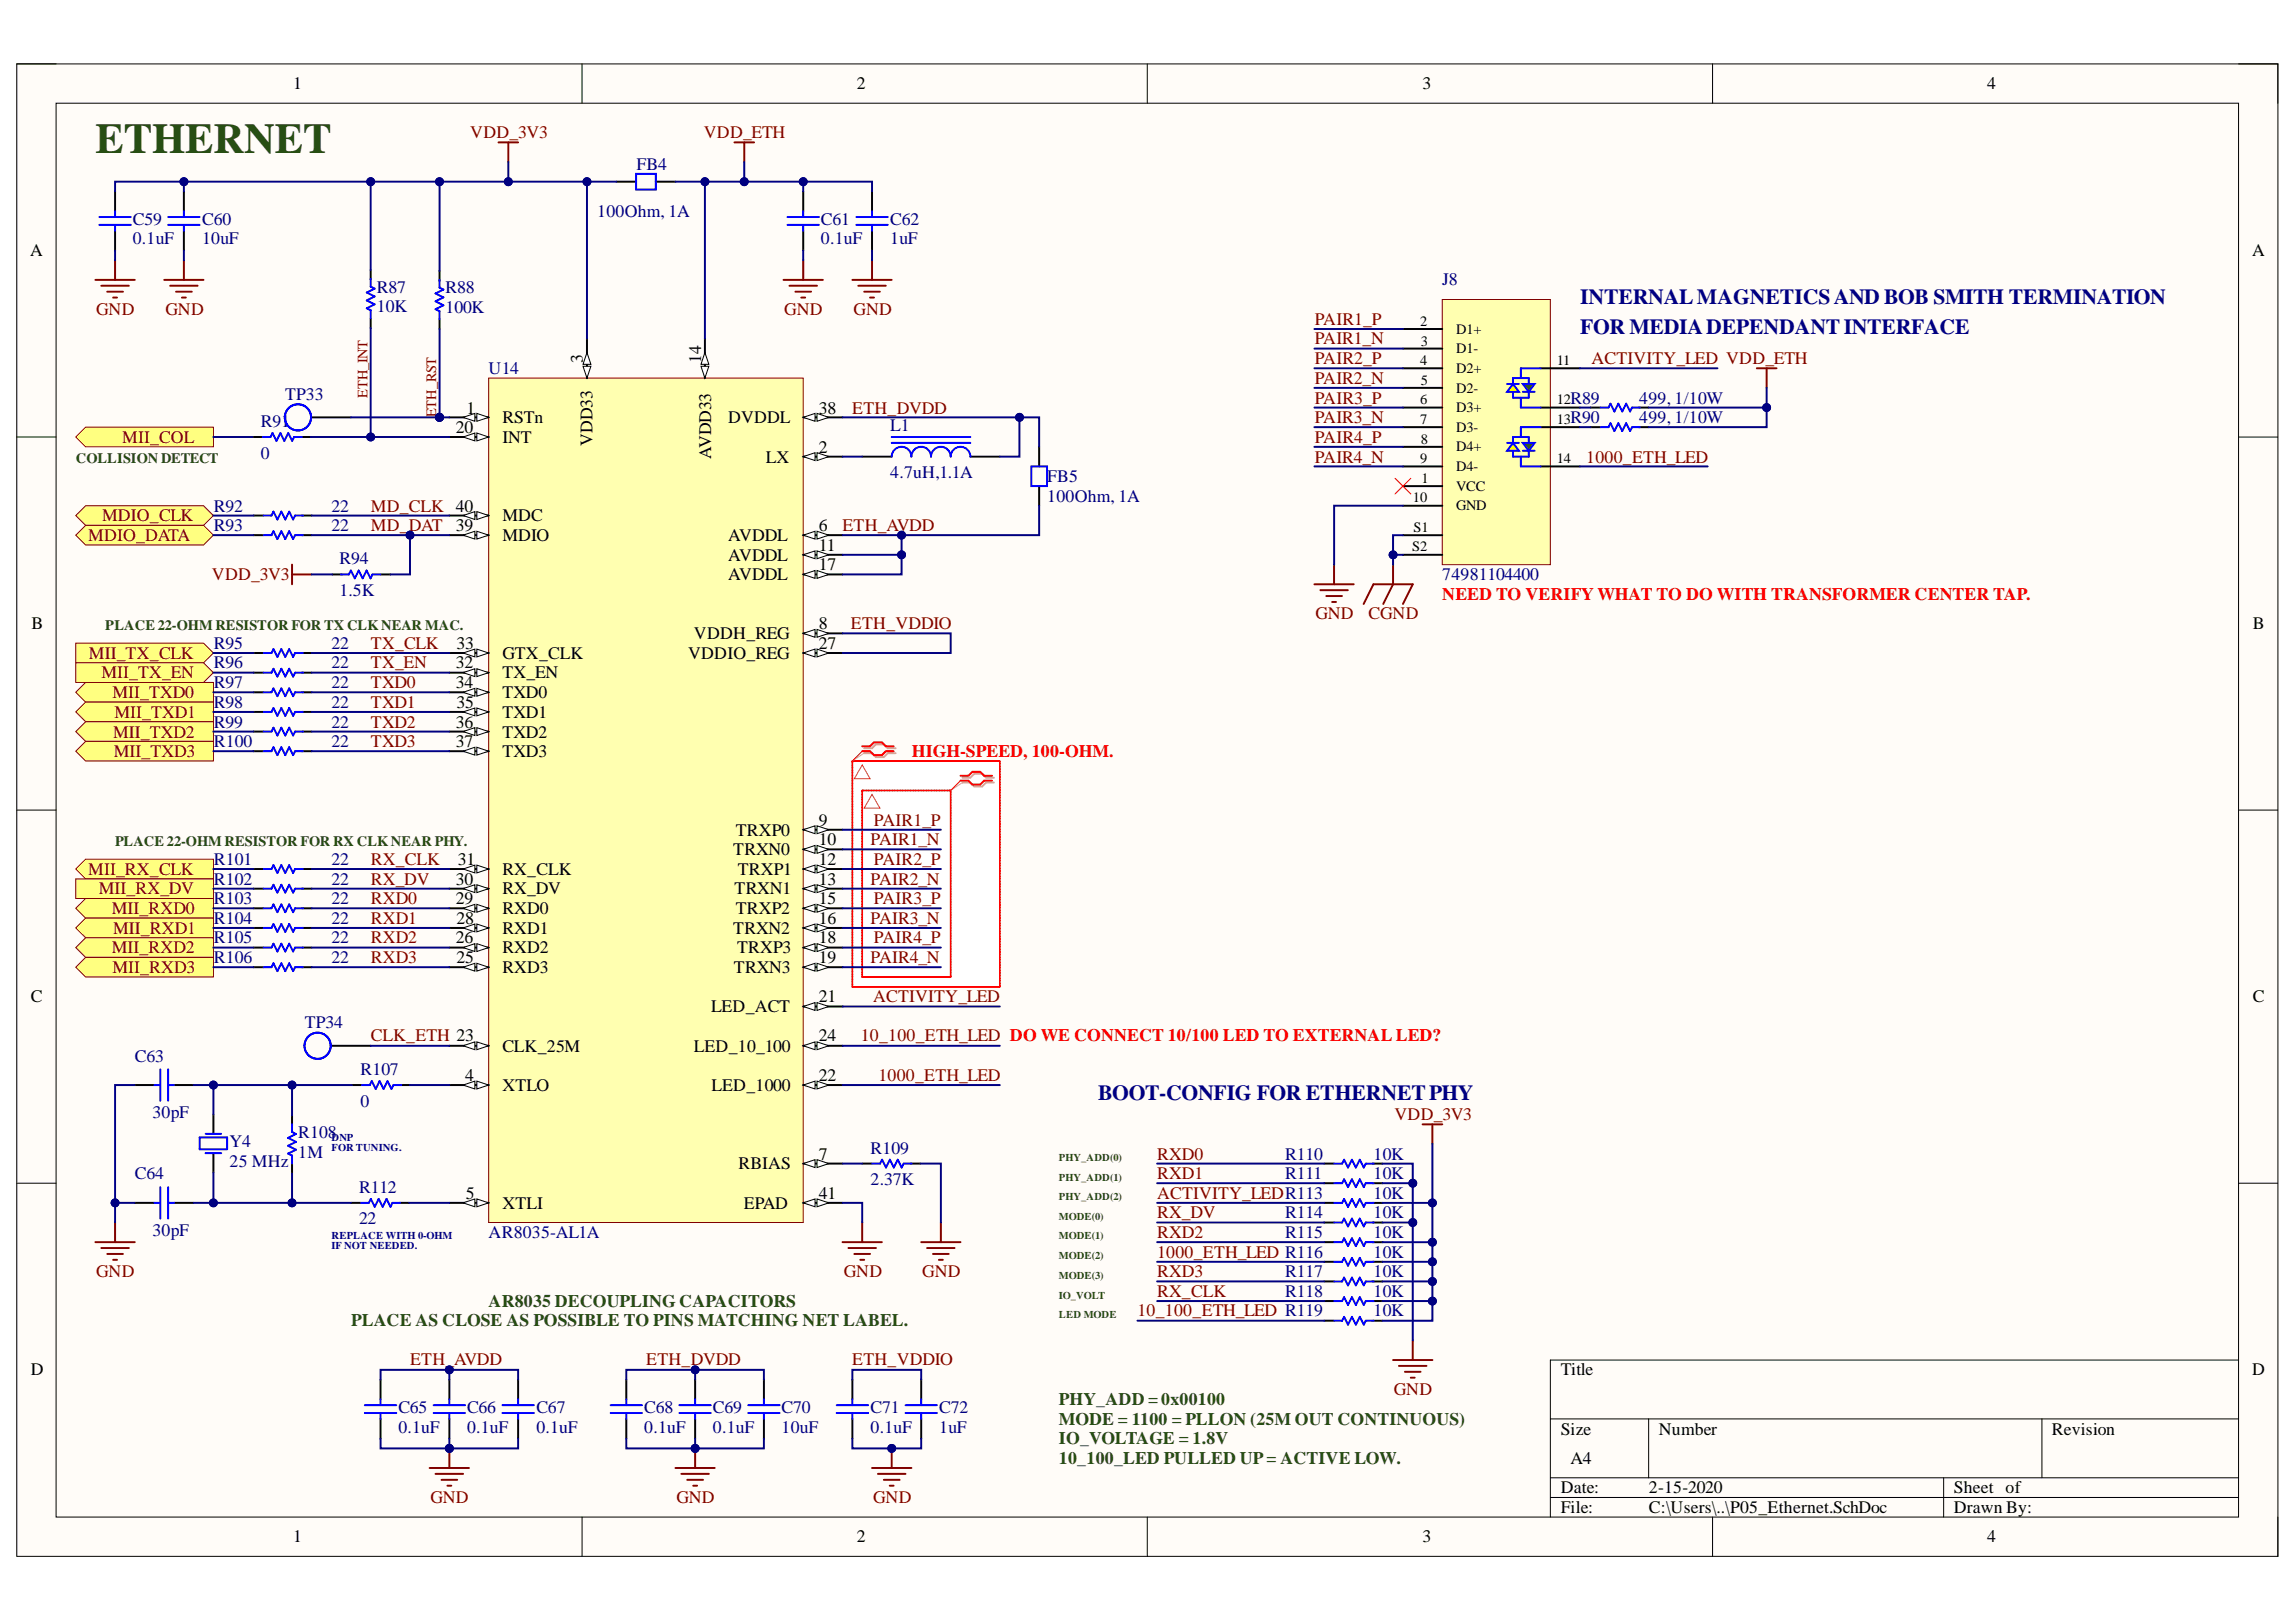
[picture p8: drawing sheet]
<svg xmlns="http://www.w3.org/2000/svg" width="297mm" height="210mm" viewBox="0 0 297 210" stroke-linecap="round" stroke-linejoin="round" font-family="sans-serif">
<defs><g id="words">
<text font-size="5.5" fill="#274e13" x="12.4" y="19.8">ETHERNET</text>
<text font-size="2.8" fill="#00f" x="48.3" y="37.6">COR87</text>
<g font-size="2.8" fill="#000080">
<text x="204.4" y="39.4">INTERNALMAGNETICSAND BOB SMITH TERMINATION</text>
<text x="204.4" y="43.2">FOR MEDIADEPENDANTINTERFACE</text>
<text x="142.1" y="142.3">BOOT-CONFIG FOR ETHERNETPHY</text>
</g>
<g font-size="2.3">
<text x="37.9" y="11.6">1</text>
<text x="110.9" y="11.6">2</text>
<text x="184.1" y="11.6">3</text>
<text x="257.1" y="11.6">4</text>
<text x="3.9" y="33.1">A</text>
<text x="291.4" y="33.1">A</text>
<text x="75.4" y="46.9" transform="rotate(-90 75.4 46.9)">3</text>
<text x="90.7" y="46.9" transform="rotate(-90 90.7 46.9)">14</text>
<text x="60.3" y="53.5">1</text>
<text x="105.9" y="53.5">38</text>
<text x="59" y="56.1">20</text>
<text x="65" y="57.3">INT</text>
<text x="65" y="54.8">RSTn</text>
<text x="76.7" y="57.7" transform="rotate(-90 76.7 57.7)">VDD33</text>
<text x="92" y="59.4" transform="rotate(-90 92 59.4)">AVDD33</text>
<text x="94.2" y="54.8">DVDDL</text>
<text x="99.1" y="59.9">LX</text>
<text x="105.9" y="58.6">2</text>
<text x="59" y="68.7">39</text>
<text x="65" y="70">MDIO</text>
<text x="65" y="67.5">MDC</text>
<text x="94.2" y="70">AVDDL</text>
<text x="105.9" y="71.3">11</text>
<text x="105.9" y="68.7">6</text>
<text x="94.2" y="75.1">AVDDL</text>
<text x="94.2" y="72.5">AVDDL</text>
<text x="105.9" y="73.8">17</text>
<text x="4.1" y="81.4">B</text>
<text x="59.1" y="84">33</text>
<text x="89.8" y="82.7">VDDH_REG</text>
<text x="105.9" y="84">27</text>
<text x="105.9" y="81.4">8</text>
<text x="291.4" y="81.4">B</text>
<text x="59" y="89">34</text>
<text x="59" y="86.5">32</text>
<text x="65" y="87.8">TX_EN</text>
<text x="65" y="85.2">GTX_CLK</text>
<text x="89" y="85.2">VDDIO_REG</text>
<text x="59" y="94.2">36</text>
<text x="59.1" y="91.6">35</text>
<text x="65" y="95.4">TXD2</text>
<text x="65" y="92.9">TXD1</text>
<text x="65" y="90.3">TXD0</text>
<text x="59" y="96.7">37</text>
<text x="65" y="98">TXD3</text>
<text x="105.9" y="106.9">9</text>
<text x="59.2" y="111.9">31</text>
<text x="65" y="113.2">RX_CLK</text>
<text x="94.9" y="110.7">TRXN0</text>
<text x="95.2" y="108.1">TRXP0</text>
<text x="95.5" y="113.2">TRXP1</text>
<text x="105.9" y="111.9">12</text>
<text x="105.9" y="109.4">10</text>
<text x="59" y="117">29</text>
<text x="59" y="114.5">30</text>
<text x="59.1" y="119.5">28</text>
<text x="65" y="118.3">RXD0</text>
<text x="65" y="115.7">RX_DV</text>
<text x="95" y="115.7">TRXN1</text>
<text x="95.2" y="118.3">TRXP2</text>
<text x="105.9" y="119.5">16</text>
<text x="105.9" y="117">15</text>
<text x="105.9" y="114.5">13</text>
<text x="59" y="122.1">26</text>
<text x="59.1" y="124.6">25</text>
<text x="65" y="125.9">RXD3</text>
<text x="65" y="123.3">RXD2</text>
<text x="65" y="120.8">RXD1</text>
<text x="94.9" y="120.8">TRXN2</text>
<text x="94.9" y="125.9">TRXN3</text>
<text x="95.4" y="123.3">TRXP3</text>
<text x="105.9" y="124.6">19</text>
<text x="105.9" y="122.1">18</text>
<text x="4" y="129.7">C</text>
<text x="92" y="131">LED_ACT</text>
<text x="105.9" y="129.7">21</text>
<text x="291.4" y="129.7">C</text>
<text x="65" y="136.1">CLK_25M</text>
<text x="89.8" y="136.1">LED_10_100</text>
<text x="105.9" y="134.8">24</text>
<text x="60.2" y="139.9">4</text>
<text x="65" y="141.2">XTLO</text>
<text x="92.1" y="141.2">LED_1000</text>
<text x="105.9" y="139.9">22</text>
<text x="60.3" y="155.1">5</text>
<text x="95.5" y="151.3">RBIAS</text>
<text x="105.9" y="155.1">41</text>
<text x="105.9" y="150.1">7</text>
<text x="65" y="156.4">XTLI</text>
<text x="96.2" y="156.4">EPAD</text>
<text x="4" y="178">D</text>
<text x="201.9" y="178">Title</text>
<text x="291.4" y="178">D</text>
<text x="201.9" y="185.7">Size</text>
<text x="214.6" y="185.7">Number</text>
<text x="265.5" y="185.7">Revision</text>
<text x="203.2" y="189.5">A4</text>
<text x="201.9" y="193.3">Date:</text>
<text x="201.9" y="195.8">File:</text>
<text x="213.3" y="193.3">2-15-2020</text>
<text x="213.3" y="195.8">C:\Users\..\P05_Ethernet.SchDoc</text>
<text x="252.8" y="193.3">Sheet of</text>
<text x="252.8" y="195.8">Drawn By:</text>
<text x="37.9" y="199.6">1</text>
<text x="110.9" y="199.6">2</text>
<text x="184.1" y="199.6">3</text>
<text x="257.1" y="199.6">4</text>
</g>
<g font-size="2.3" fill="#800000">
<text x="60.8" y="17.9">VDD_3V3</text>
<text x="91.1" y="17.9">VDD_ETH</text>
<text x="12.4" y="40.7">GND</text>
<text x="21.4" y="40.7">GND</text>
<text x="101.5" y="40.7">GND</text>
<text x="110.4" y="40.7">GND</text>
<text x="170.1" y="42">PAIR1_P</text>
<text x="170.1" y="44.6">PAIR1_N</text>
<text x="170.1" y="47.1">PAIR2_P</text>
<text x="205.9" y="47.1">ACTIVITY_LED VDD_ETH</text>
<text x="110.3" y="53.5">ETH_DVDD</text>
<text x="170.1" y="49.7">PAIR2_N</text>
<text x="170.1" y="52.2">PAIR3_P</text>
<text x="15.8" y="57.3">MII_COL</text>
<text x="170.1" y="54.8">PAIR3_N</text>
<text x="170.1" y="57.3">PAIR4_P</text>
<text x="170.1" y="59.9">PAIR4_N</text>
<text x="205.2" y="59.9">1000_ETH_LED</text>
<text x="11.4" y="70">MDIO_DATA</text>
<text x="13.2" y="67.5">MDIO_CLK</text>
<text x="48" y="66.2">MD_CLK 40</text>
<text x="48" y="68.7">MD_DAT</text>
<text x="109" y="68.7">ETH_AVDD</text>
<text x="27.4" y="75.1">VDD_3V3</text>
<text x="48" y="84">TX_CLK</text>
<text x="110.1" y="81.4">ETH_VDDIO</text>
<text x="170.2" y="80.1">GND</text>
<text x="177" y="80.1">CGND</text>
<text x="11.5" y="85.2">MII_TX_CLK</text>
<text x="13.1" y="87.8">MII_TX_EN</text>
<text x="48" y="86.5">TX_EN</text>
<text x="48" y="89">TXD0</text>
<text x="14.6" y="90.3">MII_TXD0</text>
<text x="14.6" y="95.4">MII_TXD2</text>
<text x="14.8" y="92.9">MII_TXD1</text>
<text x="48" y="91.6">TXD1</text>
<text x="48" y="94.2">TXD2</text>
<text x="14.7" y="98">MII_TXD3</text>
<text x="48" y="96.7">TXD3</text>
<text x="113.1" y="106.9">PAIR1_P</text>
<text x="11.4" y="113.2">MII_RX_CLK</text>
<text x="48" y="111.9">RX_CLK</text>
<text x="112.6" y="109.4">PAIR1_N</text>
<text x="113.1" y="111.9">PAIR2_P</text>
<text x="12.8" y="115.7">MII_RX_DV</text>
<text x="14.5" y="118.3">MII_RXD0</text>
<text x="48" y="114.5">RX_DV</text>
<text x="48" y="117">RXD0</text>
<text x="48" y="119.5">RXD1</text>
<text x="112.6" y="114.5">PAIR2_N</text>
<text x="112.6" y="119.5">PAIR3_N</text>
<text x="113.1" y="117">PAIR3_P</text>
<text x="14.5" y="123.3">MII_RXD2</text>
<text x="14.6" y="125.9">MII_RXD3</text>
<text x="14.6" y="120.8">MII_RXD1</text>
<text x="48" y="122.1">RXD2</text>
<text x="48" y="124.6">RXD3</text>
<text x="112.6" y="124.6">PAIR4_N</text>
<text x="113.1" y="122.1">PAIR4_P</text>
<text x="113" y="129.7">ACTIVITY_LED</text>
<text x="48" y="134.8">CLK_ETH 23</text>
<text x="111.4" y="134.8">10_100_ETH_LED DO WE CONNECT 10/100 LED TO EXTERNAL LED?</text>
<text x="113.6" y="139.9">1000_ETH_LED</text>
<text x="180.4" y="145">VDD_3V3</text>
<text x="149.7" y="150.1">RXD0</text>
<text x="149.7" y="152.6">RXD1</text>
<text x="149.7" y="155.1">ACTIVITY_LEDR113</text>
<text x="149.7" y="157.7">RX_DV</text>
<text x="149.7" y="160.2">RXD2</text>
<text x="12.4" y="165.3">GND</text>
<text x="109.2" y="165.3">GND</text>
<text x="119.3" y="165.3">GND</text>
<text x="149.7" y="162.7">1000_ETH_LED R116</text>
<text x="149.7" y="165.3">RXD3</text>
<text x="149.7" y="167.8">RX_CLK</text>
<text x="147.2" y="170.4">10_100_ETH_LED R119</text>
<text x="53.1" y="176.7">ETH_AVDD</text>
<text x="83.6" y="176.7">ETH_DVDD</text>
<text x="110.3" y="176.7">ETH_VDDIO</text>
<text x="180.3" y="180.6">GND</text>
<text x="55.7" y="194.5">GND</text>
<text x="87.5" y="194.5">GND</text>
<text x="113" y="194.5">GND</text>
</g>
<g font-size="2.3" fill="#000080">
<text x="82.3" y="22">FB4</text>
<text x="17.2" y="29.1">C59</text>
<text x="26.1" y="29.1">C60</text>
<text x="77.3" y="28.1">100Ohm, 1A</text>
<text x="106.2" y="29.1">C61</text>
<text x="115.2" y="29.1">C62</text>
<text x="17.2" y="31.6">0.1uF</text>
<text x="26.1" y="31.6">10uF</text>
<text x="106.2" y="31.6">0.1uF</text>
<text x="115.2" y="31.6">1uF</text>
<text x="48.7" y="37.9">R87</text>
<text x="48.7" y="40.4">10K</text>
<text x="57.6" y="38">R88</text>
<text x="57.6" y="40.5">100K</text>
<text x="186.6" y="36.9">J8</text>
<text x="36.9" y="51.8">TP33</text>
<text x="63.2" y="48.4">U14</text>
<text x="203.2" y="52.2">R89</text>
<text x="212.1" y="52.2">499, 1/10W</text>
<text x="33.8" y="55.3">R91</text>
<text x="33.8" y="59.3">0</text>
<text x="115.2" y="55.8">L1</text>
<text x="203.2" y="54.8">R90</text>
<text x="212.1" y="54.8">499, 1/10W</text>
<text x="115.2" y="61.9">4.7uH,1.1A</text>
<text x="135.5" y="62.4">FB5</text>
<text x="135.5" y="64.9">100Ohm, 1A</text>
<text x="27.7" y="66.2">R92</text>
<text x="27.7" y="68.7">R93</text>
<text x="42.9" y="66.2">22</text>
<text x="42.9" y="68.7">22</text>
<text x="43.9" y="73">R94</text>
<text x="43.9" y="77.1">1.5K</text>
<text x="186.6" y="75.1">74981104400</text>
<text x="27.7" y="84">R95</text>
<text x="42.9" y="84">22</text>
<text x="27.7" y="86.5">R96</text>
<text x="27.7" y="89">R97</text>
<text x="42.9" y="86.5">22</text>
<text x="42.9" y="89">22</text>
<text x="27.7" y="91.6">R98</text>
<text x="27.7" y="94.2">R99</text>
<text x="42.9" y="91.6">22</text>
<text x="42.9" y="94.2">22</text>
<text x="27.7" y="96.7">R100</text>
<text x="42.9" y="96.7">22</text>
<text x="27.7" y="111.9">R101</text>
<text x="42.9" y="111.9">22</text>
<text x="27.7" y="114.5">R102</text>
<text x="27.7" y="117">R103</text>
<text x="27.7" y="119.5">R104</text>
<text x="42.9" y="114.5">22</text>
<text x="42.9" y="117">22</text>
<text x="42.9" y="119.5">22</text>
<text x="27.7" y="122.1">R105</text>
<text x="27.7" y="124.6">R106</text>
<text x="42.9" y="122.1">22</text>
<text x="42.9" y="124.6">22</text>
<text x="17.4" y="137.4">C63</text>
<text x="39.4" y="133.1">TP34</text>
<text x="46.6" y="139.2">R107</text>
<text x="46.6" y="143.2">0</text>
<text x="19.7" y="144.7">30pF</text>
<text x="29.7" y="148.5">Y4</text>
<text x="38.6" y="147.3">R108</text>
<text x="38.6" y="149.8">1M</text>
<text x="112.6" y="149.3">R109</text>
<text x="17.4" y="152.6">C64</text>
<text x="29.7" y="151">25 MHz</text>
<text x="46.5" y="154.4">R112</text>
<text x="112.6" y="153.4">2.37K</text>
<text x="166.3" y="150.1">R110</text>
<text x="166.3" y="152.6">R111</text>
<text x="177.7" y="150.1">10K</text>
<text x="177.7" y="152.6">10K</text>
<text x="177.7" y="155.1">10K</text>
<text x="19.7" y="160">30pF</text>
<text x="46.5" y="158.4">22</text>
<text x="63.2" y="160.2">AR8035-AL1A</text>
<text x="166.3" y="157.7">R114</text>
<text x="166.3" y="160.2">R115</text>
<text x="177.7" y="157.7">10K</text>
<text x="177.7" y="160.2">10K</text>
<text x="166.3" y="165.3">R117</text>
<text x="166.3" y="167.8">R118</text>
<text x="177.7" y="162.7">10K</text>
<text x="177.7" y="165.3">10K</text>
<text x="177.7" y="167.8">10K</text>
<text x="177.7" y="170.4">10K</text>
<text x="51.5" y="182.9">C65</text>
<text x="51.5" y="185.4">0.1uF</text>
<text x="60.4" y="182.9">C66</text>
<text x="60.4" y="185.4">0.1uF</text>
<text x="69.4" y="182.9">C67</text>
<text x="69.4" y="185.4">0.1uF</text>
<text x="83.4" y="182.9">C68</text>
<text x="83.4" y="185.4">0.1uF</text>
<text x="92.2" y="182.9">C69</text>
<text x="92.2" y="185.4">0.1uF</text>
<text x="101.1" y="182.9">C70</text>
<text x="101.1" y="185.4">10uF</text>
<text x="112.6" y="182.9">C71</text>
<text x="112.6" y="185.4">0.1uF</text>
<text x="121.5" y="182.9">C72</text>
<text x="121.5" y="185.4">1uF</text>
</g>
<g font-size="2.3" fill="#f00">
<text x="186.6" y="77.6">NEED TO VERIFY WHAT TO DO WITH TRANSFORMER CENTER TAP.</text>
<text x="118" y="98">HIGH-SPEED, 100-OHM.</text>
</g>
<g font-size="2.3" fill="#274e13">
<text x="45.4" y="171.6">PLACE AS CLOSE AS POSSIBLE TO PINS MATCHING NET LABEL.</text>
<text x="63.2" y="169.1">AR8035 DECOUPLING CAPACITORS</text>
<text x="137" y="181.9">PHY_ADD = 0x00100</text>
<text x="137" y="184.4">MODE = 1100 = PLLON (25M OUT CONTINUOUS)</text>
<text x="137" y="186.9">IO_VOLTAGE = 1.8V</text>
<text x="137" y="189.5">10_100_LED PULLED UP= ACTIVE LOW.</text>
</g>
<g font-size="1.9">
<text x="183.7" y="47.3">4</text>
<text x="183.7" y="42.2">2</text>
<text x="183.8" y="44.7">3</text>
<text x="188.4" y="45.7">D1-</text>
<text x="188.4" y="43.2">D1+</text>
<text x="201.4" y="47.3">11</text>
<text x="183.7" y="52.3">6</text>
<text x="183.8" y="49.8">5</text>
<text x="188.4" y="53.3">D3+</text>
<text x="188.4" y="48.3">D2+</text>
<text x="188.4" y="50.8">D2-</text>
<text x="201.4" y="52.3">12</text>
<text x="183.7" y="54.9">7</text>
<text x="183.7" y="59.9">9</text>
<text x="183.8" y="57.4">8</text>
<text x="188.4" y="58.4">D4+</text>
<text x="188.4" y="55.9">D3-</text>
<text x="201.4" y="54.9">13</text>
<text x="201.4" y="59.9">14</text>
<text x="182.8" y="65">10</text>
<text x="183.9" y="62.5">1</text>
<text x="188.4" y="63.5">VCC</text>
<text x="188.4" y="61">D4-</text>
<text x="182.7" y="71.4">S2</text>
<text x="182.9" y="68.8">S1</text>
<text x="188.4" y="66">GND</text>
</g>
<g font-size="1.9" fill="#800000">
<text x="47.6" y="51.5" transform="rotate(-90 47.6 51.5)">ETH_INT</text>
<text x="56.4" y="54" transform="rotate(-90 56.4 54)">ETH_RST</text>
</g>
<g font-size="1.9" fill="#274e13">
<text x="9.8" y="59.9">COLLISION DETECT</text>
<text x="13.6" y="81.5">PLACE 22-OHM RESISTOR FOR TX CLK NEAR MAC.</text>
<text x="14.9" y="109.5">PLACE 22-OHM RESISTOR FOR RX CLK NEAR PHY.</text>
</g>
<g font-size="1.4" fill="#000080">
<text x="42.9" y="147.7">DNP</text>
<text x="42.9" y="149">FOR TUNING.</text>
<text x="42.9" y="160.4">REPLACE WITH 0-OHM</text>
<text x="42.9" y="161.6">IF NOT NEEDED.</text>
</g>
<g font-size="1.4" fill="#274e13">
<text x="137" y="150.2">PHY_ADD(0)</text>
<text x="137" y="152.8">PHY_ADD(1)</text>
<text x="137" y="155.3">PHY_ADD(2)</text>
<text x="137" y="157.8">MODE(0)</text>
<text x="137" y="160.4">MODE(1)</text>
<text x="137" y="162.9">MODE(2)</text>
<text x="137" y="165.5">MODE(3)</text>
<text x="137" y="168.1">IO_VOLT</text>
<text x="137" y="170.6">LED MODE</text>
</g>
</g></defs>
<path d="M2.2 8.3h292.5v193.1h-292.5z" fill-rule="evenodd" fill="#fffcf8"/>
<path d="M2.2 8.3h292.5v193.1h-292.5z" fill="none" stroke="#000" stroke-width=".13"/>
<path d="M7.3 13.4h282.3v182.9h-282.3z" fill-rule="evenodd" fill="#fffcf8"/>
<g fill="none" stroke="#000" stroke-width=".13">
<path d="M2.2 8.3h5.1M7.3 13.4h282.3v182.9h-282.3zM75.3 8.3v5M148.4 8.3v5M221.6 8.3v5.1M289.6 8.3h5.1v5.1M2.2 56.6h5.1M289.6 56.6h5.1M2.2 104.8h5.1M289.6 104.8h5.1M2.2 153.1h5.1M289.6 153.1h5.1"/>
<path d="M289.6 176h-89v20.3M75.3 196.3v5.1M148.4 196.3v5.1M200.6 183.6h89M200.6 191.2h89M200.6 193.8h89M213.3 183.6v7.6M221.6 196.3v5.1M251.5 191.2v5.1M264.2 183.6v7.6M294.7 196.3v5.1"/>
</g>
<g fill="#fff">
<path d="M111.5 102.3h11.5v24.1h-11.5z" fill-rule="evenodd"/>
<path d="M110.3 98.5h19v29.2h-19z" fill-rule="evenodd"/>
</g>
<path d="M63.2 48.9h40.7v109.3h-40.7z" fill-rule="evenodd" fill="#ffffb0"/>
<path d="M63.2 48.9h40.7v109.3h-40.7z" fill="none" stroke="#800000" stroke-width=".13"/>
<path d="M103.9 155.7h5.1" fill="none" stroke="#000" stroke-width=".25"/>
<path d="M103.9 155.7l1.5-.5v1z" fill="#f8fcff"/>
<path d="M103.9 155.7l1.5-.5v1z" fill="none" stroke="#000" stroke-width=".13"/>
<path d="M105.7 155.2l1.5 .5-1.5 .5z" fill="#f8fcff"/>
<path d="M105.7 155.2l1.5 .5-1.5 .5z" fill="none" stroke="#000" stroke-width=".13"/>
<path d="M103.9 150.6h5.1" fill="none" stroke="#000" stroke-width=".25"/>
<path d="M103.9 150.6l1.5-.5v1z" fill="#f8fcff"/>
<path d="M103.9 150.6l1.5-.5v1z" fill="none" stroke="#000" stroke-width=".13"/>
<path d="M105.7 150.1l1.5 .5-1.5 .5z" fill="#f8fcff"/>
<path d="M105.7 150.1l1.5 .5-1.5 .5z" fill="none" stroke="#000" stroke-width=".13"/>
<path d="M103.9 140.4h5.1" fill="none" stroke="#000" stroke-width=".25"/>
<path d="M103.9 140.4l1.5-.5v1z" fill="#f8fcff"/>
<path d="M103.9 140.4l1.5-.5v1z" fill="none" stroke="#000" stroke-width=".13"/>
<path d="M105.7 139.9l1.5 .5-1.5 .5z" fill="#f8fcff"/>
<path d="M105.7 139.9l1.5 .5-1.5 .5z" fill="none" stroke="#000" stroke-width=".13"/>
<path d="M103.9 135.3h5.1" fill="none" stroke="#000" stroke-width=".25"/>
<path d="M103.9 135.3l1.5-.5v1z" fill="#f8fcff"/>
<path d="M103.9 135.3l1.5-.5v1z" fill="none" stroke="#000" stroke-width=".13"/>
<path d="M105.7 134.8l1.5 .5-1.5 .5z" fill="#f8fcff"/>
<path d="M105.7 134.8l1.5 .5-1.5 .5z" fill="none" stroke="#000" stroke-width=".13"/>
<path d="M103.9 130.3h5.1" fill="none" stroke="#000" stroke-width=".25"/>
<path d="M103.9 130.3l1.5-.6v1.1z" fill="#f8fcff"/>
<path d="M103.9 130.3l1.5-.6v1.1z" fill="none" stroke="#000" stroke-width=".13"/>
<path d="M105.7 129.7l1.5 .6-1.5 .5z" fill="#f8fcff"/>
<path d="M105.7 129.7l1.5 .6-1.5 .5z" fill="none" stroke="#000" stroke-width=".13"/>
<path d="M103.9 125.2h5.1" fill="none" stroke="#000" stroke-width=".25"/>
<path d="M103.9 125.2l1.5-.5v1z" fill="#f8fcff"/>
<path d="M103.9 125.2l1.5-.5v1z" fill="none" stroke="#000" stroke-width=".13"/>
<path d="M105.7 124.7l1.5 .5-1.5 .5z" fill="#f8fcff"/>
<path d="M105.7 124.7l1.5 .5-1.5 .5z" fill="none" stroke="#000" stroke-width=".13"/>
<path d="M103.9 122.6h5.1" fill="none" stroke="#000" stroke-width=".25"/>
<path d="M103.9 122.6l1.5-.5v1z" fill="#f8fcff"/>
<path d="M103.9 122.6l1.5-.5v1z" fill="none" stroke="#000" stroke-width=".13"/>
<path d="M105.7 122.1l1.5 .5-1.5 .5z" fill="#f8fcff"/>
<path d="M105.7 122.1l1.5 .5-1.5 .5z" fill="none" stroke="#000" stroke-width=".13"/>
<path d="M103.9 120.1h5.1" fill="none" stroke="#000" stroke-width=".25"/>
<path d="M103.9 120.1l1.5-.5v1z" fill="#f8fcff"/>
<path d="M103.9 120.1l1.5-.5v1z" fill="none" stroke="#000" stroke-width=".13"/>
<path d="M105.7 119.6l1.5 .5-1.5 .5z" fill="#f8fcff"/>
<path d="M105.7 119.6l1.5 .5-1.5 .5z" fill="none" stroke="#000" stroke-width=".13"/>
<path d="M103.9 117.5h5.1" fill="none" stroke="#000" stroke-width=".25"/>
<path d="M103.9 117.5l1.5-.5v1z" fill="#f8fcff"/>
<path d="M103.9 117.5l1.5-.5v1z" fill="none" stroke="#000" stroke-width=".13"/>
<path d="M105.7 117l1.5 .5-1.5 .5z" fill="#f8fcff"/>
<path d="M105.7 117l1.5 .5-1.5 .5z" fill="none" stroke="#000" stroke-width=".13"/>
<path d="M103.9 115h5.1" fill="none" stroke="#000" stroke-width=".25"/>
<path d="M103.9 115l1.5-.5v1z" fill="#f8fcff"/>
<path d="M103.9 115l1.5-.5v1z" fill="none" stroke="#000" stroke-width=".13"/>
<path d="M105.7 114.5l1.5 .5-1.5 .5z" fill="#f8fcff"/>
<path d="M105.7 114.5l1.5 .5-1.5 .5z" fill="none" stroke="#000" stroke-width=".13"/>
<path d="M103.9 112.5h5.1" fill="none" stroke="#000" stroke-width=".25"/>
<path d="M103.9 112.5l1.5-.5v1z" fill="#f8fcff"/>
<path d="M103.9 112.5l1.5-.5v1z" fill="none" stroke="#000" stroke-width=".13"/>
<path d="M105.7 112l1.5 .5-1.5 .5z" fill="#f8fcff"/>
<path d="M105.7 112l1.5 .5-1.5 .5z" fill="none" stroke="#000" stroke-width=".13"/>
<path d="M103.9 109.9h5.1" fill="none" stroke="#000" stroke-width=".25"/>
<path d="M103.9 109.9l1.5-.5v1z" fill="#f8fcff"/>
<path d="M103.9 109.9l1.5-.5v1z" fill="none" stroke="#000" stroke-width=".13"/>
<path d="M105.7 109.4l1.5 .5-1.5 .5z" fill="#f8fcff"/>
<path d="M105.7 109.4l1.5 .5-1.5 .5z" fill="none" stroke="#000" stroke-width=".13"/>
<path d="M103.9 107.4h5.1" fill="none" stroke="#000" stroke-width=".25"/>
<path d="M103.9 107.4l1.5-.5v1z" fill="#f8fcff"/>
<path d="M103.9 107.4l1.5-.5v1z" fill="none" stroke="#000" stroke-width=".13"/>
<path d="M105.7 106.9l1.5 .5-1.5 .5z" fill="#f8fcff"/>
<path d="M105.7 106.9l1.5 .5-1.5 .5z" fill="none" stroke="#000" stroke-width=".13"/>
<path d="M103.9 84.5h5.1" fill="none" stroke="#000" stroke-width=".25"/>
<path d="M103.9 84.5l1.5-.5v1z" fill="#f8fcff"/>
<path d="M103.9 84.5l1.5-.5v1z" fill="none" stroke="#000" stroke-width=".13"/>
<path d="M105.7 84l1.5 .5-1.5 .5z" fill="#f8fcff"/>
<path d="M105.7 84l1.5 .5-1.5 .5z" fill="none" stroke="#000" stroke-width=".13"/>
<path d="M103.9 82h5.1" fill="none" stroke="#000" stroke-width=".25"/>
<path d="M103.9 82l1.5-.5v1z" fill="#f8fcff"/>
<path d="M103.9 82l1.5-.5v1z" fill="none" stroke="#000" stroke-width=".13"/>
<path d="M105.7 81.5l1.5 .5-1.5 .5z" fill="#f8fcff"/>
<path d="M105.7 81.5l1.5 .5-1.5 .5z" fill="none" stroke="#000" stroke-width=".13"/>
<path d="M103.9 74.3h5.1" fill="none" stroke="#000" stroke-width=".25"/>
<path d="M103.9 74.3l1.5-.5v1z" fill="#f8fcff"/>
<path d="M103.9 74.3l1.5-.5v1z" fill="none" stroke="#000" stroke-width=".13"/>
<path d="M105.7 73.8l1.5 .5-1.5 .5z" fill="#f8fcff"/>
<path d="M105.7 73.8l1.5 .5-1.5 .5z" fill="none" stroke="#000" stroke-width=".13"/>
<path d="M103.9 71.8h5.1" fill="none" stroke="#000" stroke-width=".25"/>
<path d="M103.9 71.8l1.5-.5v1z" fill="#f8fcff"/>
<path d="M103.9 71.8l1.5-.5v1z" fill="none" stroke="#000" stroke-width=".13"/>
<path d="M105.7 71.3l1.5 .5-1.5 .5z" fill="#f8fcff"/>
<path d="M105.7 71.3l1.5 .5-1.5 .5z" fill="none" stroke="#000" stroke-width=".13"/>
<path d="M103.9 69.3h5.1" fill="none" stroke="#000" stroke-width=".25"/>
<path d="M103.9 69.3l1.5-.6v1.1z" fill="#f8fcff"/>
<path d="M103.9 69.3l1.5-.6v1.1z" fill="none" stroke="#000" stroke-width=".13"/>
<path d="M105.7 68.7l1.5 .6-1.5 .5z" fill="#f8fcff"/>
<path d="M105.7 68.7l1.5 .6-1.5 .5z" fill="none" stroke="#000" stroke-width=".13"/>
<path d="M103.9 59.1h5.1" fill="none" stroke="#000" stroke-width=".25"/>
<path d="M103.9 59.1l1.5-.5v1z" fill="#f8fcff"/>
<path d="M103.9 59.1l1.5-.5v1z" fill="none" stroke="#000" stroke-width=".13"/>
<path d="M105.7 58.6l1.5 .5-1.5 .5z" fill="#f8fcff"/>
<path d="M105.7 58.6l1.5 .5-1.5 .5z" fill="none" stroke="#000" stroke-width=".13"/>
<path d="M103.9 54h5.1" fill="none" stroke="#000" stroke-width=".25"/>
<path d="M103.9 54l1.5-.5v1z" fill="#f8fcff"/>
<path d="M103.9 54l1.5-.5v1z" fill="none" stroke="#000" stroke-width=".13"/>
<path d="M105.7 53.5l1.5 .5-1.5 .5z" fill="#f8fcff"/>
<path d="M105.7 53.5l1.5 .5-1.5 .5z" fill="none" stroke="#000" stroke-width=".13"/>
<path d="M91.2 43.8v5.1" fill="none" stroke="#000" stroke-width=".25"/>
<path d="M90.7 47.4h1l-.5 1.5z" fill="#f8fcff"/>
<path d="M90.7 47.4h1l-.5 1.5z" fill="none" stroke="#000" stroke-width=".13"/>
<path d="M91.2 45.6l.5 1.5h-1z" fill="#f8fcff"/>
<path d="M91.2 45.6l.5 1.5h-1z" fill="none" stroke="#000" stroke-width=".13"/>
<path d="M75.9 43.8v5.1" fill="none" stroke="#000" stroke-width=".25"/>
<path d="M75.4 47.4h1l-.5 1.5z" fill="#f8fcff"/>
<path d="M75.4 47.4h1l-.5 1.5z" fill="none" stroke="#000" stroke-width=".13"/>
<path d="M75.9 45.6l.5 1.5h-1z" fill="#f8fcff"/>
<path d="M75.9 45.6l.5 1.5h-1z" fill="none" stroke="#000" stroke-width=".13"/>
<path d="M58.1 155.7h5.1" fill="none" stroke="#000" stroke-width=".25"/>
<path d="M61.7 155.2l1.5 .5-1.5 .5z" fill="#f8fcff"/>
<path d="M61.7 155.2l1.5 .5-1.5 .5z" fill="none" stroke="#000" stroke-width=".13"/>
<path d="M59.9 155.7l1.5-.5v1z" fill="#f8fcff"/>
<path d="M59.9 155.7l1.5-.5v1z" fill="none" stroke="#000" stroke-width=".13"/>
<path d="M58.1 140.4h5.1" fill="none" stroke="#000" stroke-width=".25"/>
<path d="M61.7 139.9l1.5 .5-1.5 .5z" fill="#f8fcff"/>
<path d="M61.7 139.9l1.5 .5-1.5 .5z" fill="none" stroke="#000" stroke-width=".13"/>
<path d="M59.9 140.4l1.5-.5v1z" fill="#f8fcff"/>
<path d="M59.9 140.4l1.5-.5v1z" fill="none" stroke="#000" stroke-width=".13"/>
<path d="M58.1 135.3h5.1" fill="none" stroke="#000" stroke-width=".25"/>
<path d="M61.7 134.8l1.5 .5-1.5 .5z" fill="#f8fcff"/>
<path d="M61.7 134.8l1.5 .5-1.5 .5z" fill="none" stroke="#000" stroke-width=".13"/>
<path d="M59.9 135.3l1.5-.5v1z" fill="#f8fcff"/>
<path d="M59.9 135.3l1.5-.5v1z" fill="none" stroke="#000" stroke-width=".13"/>
<path d="M58.1 125.2h5.1" fill="none" stroke="#000" stroke-width=".25"/>
<path d="M61.7 124.7l1.5 .5-1.5 .5z" fill="#f8fcff"/>
<path d="M61.7 124.7l1.5 .5-1.5 .5z" fill="none" stroke="#000" stroke-width=".13"/>
<path d="M59.9 125.2l1.5-.5v1z" fill="#f8fcff"/>
<path d="M59.9 125.2l1.5-.5v1z" fill="none" stroke="#000" stroke-width=".13"/>
<path d="M58.1 122.6h5.1" fill="none" stroke="#000" stroke-width=".25"/>
<path d="M61.7 122.1l1.5 .5-1.5 .5z" fill="#f8fcff"/>
<path d="M61.7 122.1l1.5 .5-1.5 .5z" fill="none" stroke="#000" stroke-width=".13"/>
<path d="M59.9 122.6l1.5-.5v1z" fill="#f8fcff"/>
<path d="M59.9 122.6l1.5-.5v1z" fill="none" stroke="#000" stroke-width=".13"/>
<path d="M58.1 120.1h5.1" fill="none" stroke="#000" stroke-width=".25"/>
<path d="M61.7 119.6l1.5 .5-1.5 .5z" fill="#f8fcff"/>
<path d="M61.7 119.6l1.5 .5-1.5 .5z" fill="none" stroke="#000" stroke-width=".13"/>
<path d="M59.9 120.1l1.5-.5v1z" fill="#f8fcff"/>
<path d="M59.9 120.1l1.5-.5v1z" fill="none" stroke="#000" stroke-width=".13"/>
<path d="M58.1 117.5h5.1" fill="none" stroke="#000" stroke-width=".25"/>
<path d="M61.7 117l1.5 .5-1.5 .5z" fill="#f8fcff"/>
<path d="M61.7 117l1.5 .5-1.5 .5z" fill="none" stroke="#000" stroke-width=".13"/>
<path d="M59.9 117.5l1.5-.5v1z" fill="#f8fcff"/>
<path d="M59.9 117.5l1.5-.5v1z" fill="none" stroke="#000" stroke-width=".13"/>
<path d="M58.1 115h5.1" fill="none" stroke="#000" stroke-width=".25"/>
<path d="M61.7 114.5l1.5 .5-1.5 .5z" fill="#f8fcff"/>
<path d="M61.7 114.5l1.5 .5-1.5 .5z" fill="none" stroke="#000" stroke-width=".13"/>
<path d="M59.9 115l1.5-.5v1z" fill="#f8fcff"/>
<path d="M59.9 115l1.5-.5v1z" fill="none" stroke="#000" stroke-width=".13"/>
<path d="M58.1 112.5h5.1" fill="none" stroke="#000" stroke-width=".25"/>
<path d="M61.7 112l1.5 .5-1.5 .5z" fill="#f8fcff"/>
<path d="M61.7 112l1.5 .5-1.5 .5z" fill="none" stroke="#000" stroke-width=".13"/>
<path d="M59.9 112.5l1.5-.5v1z" fill="#f8fcff"/>
<path d="M59.9 112.5l1.5-.5v1z" fill="none" stroke="#000" stroke-width=".13"/>
<path d="M58.1 97.2h5.1" fill="none" stroke="#000" stroke-width=".25"/>
<path d="M61.7 96.7l1.5 .5-1.5 .5z" fill="#f8fcff"/>
<path d="M61.7 96.7l1.5 .5-1.5 .5z" fill="none" stroke="#000" stroke-width=".13"/>
<path d="M59.9 97.2l1.5-.5v1z" fill="#f8fcff"/>
<path d="M59.9 97.2l1.5-.5v1z" fill="none" stroke="#000" stroke-width=".13"/>
<path d="M58.1 94.7h5.1" fill="none" stroke="#000" stroke-width=".25"/>
<path d="M61.7 94.2l1.5 .5-1.5 .5z" fill="#f8fcff"/>
<path d="M61.7 94.2l1.5 .5-1.5 .5z" fill="none" stroke="#000" stroke-width=".13"/>
<path d="M59.9 94.7l1.5-.5v1z" fill="#f8fcff"/>
<path d="M59.9 94.7l1.5-.5v1z" fill="none" stroke="#000" stroke-width=".13"/>
<path d="M58.1 92.1h5.1" fill="none" stroke="#000" stroke-width=".25"/>
<path d="M61.7 91.6l1.5 .5-1.5 .5z" fill="#f8fcff"/>
<path d="M61.7 91.6l1.5 .5-1.5 .5z" fill="none" stroke="#000" stroke-width=".13"/>
<path d="M59.9 92.1l1.5-.5v1z" fill="#f8fcff"/>
<path d="M59.9 92.1l1.5-.5v1z" fill="none" stroke="#000" stroke-width=".13"/>
<path d="M58.1 89.6h5.1" fill="none" stroke="#000" stroke-width=".25"/>
<path d="M61.7 89.1l1.5 .5-1.5 .5z" fill="#f8fcff"/>
<path d="M61.7 89.1l1.5 .5-1.5 .5z" fill="none" stroke="#000" stroke-width=".13"/>
<path d="M59.9 89.6l1.5-.5v1z" fill="#f8fcff"/>
<path d="M59.9 89.6l1.5-.5v1z" fill="none" stroke="#000" stroke-width=".13"/>
<path d="M58.1 87h5.1" fill="none" stroke="#000" stroke-width=".25"/>
<path d="M61.7 86.5l1.5 .5-1.5 .6z" fill="#f8fcff"/>
<path d="M61.7 86.5l1.5 .5-1.5 .6z" fill="none" stroke="#000" stroke-width=".13"/>
<path d="M59.9 87l1.5-.5v1.1z" fill="#f8fcff"/>
<path d="M59.9 87l1.5-.5v1.1z" fill="none" stroke="#000" stroke-width=".13"/>
<path d="M58.1 84.5h5.1" fill="none" stroke="#000" stroke-width=".25"/>
<path d="M61.7 84l1.5 .5-1.5 .5z" fill="#f8fcff"/>
<path d="M61.7 84l1.5 .5-1.5 .5z" fill="none" stroke="#000" stroke-width=".13"/>
<path d="M59.9 84.5l1.5-.5v1z" fill="#f8fcff"/>
<path d="M59.9 84.5l1.5-.5v1z" fill="none" stroke="#000" stroke-width=".13"/>
<path d="M58.1 69.3h5.1" fill="none" stroke="#000" stroke-width=".25"/>
<path d="M61.7 68.7l1.5 .6-1.5 .5z" fill="#f8fcff"/>
<path d="M61.7 68.7l1.5 .6-1.5 .5z" fill="none" stroke="#000" stroke-width=".13"/>
<path d="M59.9 69.3l1.5-.6v1.1z" fill="#f8fcff"/>
<path d="M59.9 69.3l1.5-.6v1.1z" fill="none" stroke="#000" stroke-width=".13"/>
<path d="M58.1 66.7h5.1" fill="none" stroke="#000" stroke-width=".25"/>
<path d="M61.7 66.2l1.5 .5-1.5 .5z" fill="#f8fcff"/>
<path d="M61.7 66.2l1.5 .5-1.5 .5z" fill="none" stroke="#000" stroke-width=".13"/>
<path d="M59.9 66.7l1.5-.5v1z" fill="#f8fcff"/>
<path d="M59.9 66.7l1.5-.5v1z" fill="none" stroke="#000" stroke-width=".13"/>
<path d="M58.1 56.6h5.1" fill="none" stroke="#000" stroke-width=".25"/>
<path d="M61.7 56l1.5 .6-1.5 .5z" fill="#f8fcff"/>
<path d="M61.7 56l1.5 .6-1.5 .5z" fill="none" stroke="#000" stroke-width=".13"/>
<path d="M59.9 56.6l1.5-.6v1.1z" fill="#f8fcff"/>
<path d="M59.9 56.6l1.5-.6v1.1z" fill="none" stroke="#000" stroke-width=".13"/>
<path d="M58.1 54h5.1" fill="none" stroke="#000" stroke-width=".25"/>
<path d="M61.7 53.5l1.5 .5-1.5 .5z" fill="#f8fcff"/>
<path d="M61.7 53.5l1.5 .5-1.5 .5z" fill="none" stroke="#000" stroke-width=".13"/>
<path d="M59.9 54l1.5-.5v1z" fill="#f8fcff"/>
<path d="M59.9 54l1.5-.5v1z" fill="none" stroke="#000" stroke-width=".13"/>
<path d="M111.5 158.2v2.5M109 160.7h5.1M109.8 161.5h3.5M110.5 162.3h2.1M111.3 163h.5" fill="none" stroke="#800000" stroke-width=".25"/>
<path d="M9.8 83.2h16.5l1.3 1.3-1.3 1.3h-16.5z" fill-rule="evenodd" fill="#ffff80"/>
<path d="M9.8 83.2h16.5l1.3 1.3-1.3 1.3h-16.5z" fill="none" stroke="#800000" stroke-width=".13"/>
<path d="M9.8 89.6l1.3-1.3h16.5v2.6h-16.5z" fill-rule="evenodd" fill="#ffff80"/>
<path d="M9.8 89.6l1.3-1.3h16.5v2.6h-16.5z" fill="none" stroke="#800000" stroke-width=".13"/>
<path d="M9.8 92.1l1.3-1.2h16.5v2.5h-16.5z" fill-rule="evenodd" fill="#ffff80"/>
<path d="M9.8 92.1l1.3-1.2h16.5v2.5h-16.5z" fill="none" stroke="#800000" stroke-width=".13"/>
<path d="M9.8 94.7l1.3-1.3h16.5v2.5h-16.5z" fill-rule="evenodd" fill="#ffff80"/>
<path d="M9.8 94.7l1.3-1.3h16.5v2.5h-16.5z" fill="none" stroke="#800000" stroke-width=".13"/>
<path d="M9.8 97.2l1.3-1.3h16.5v2.6h-16.5z" fill-rule="evenodd" fill="#ffff80"/>
<path d="M9.8 97.2l1.3-1.3h16.5v2.6h-16.5z" fill="none" stroke="#800000" stroke-width=".13"/>
<path d="M9.8 85.8h16.5l1.3 1.2-1.3 1.3h-16.5z" fill-rule="evenodd" fill="#ffff80"/>
<path d="M9.8 85.8h16.5l1.3 1.2-1.3 1.3h-16.5z" fill="none" stroke="#800000" stroke-width=".13"/>
<path d="M9.8 56.6l1.3-1.3h16.5v2.5h-16.5z" fill-rule="evenodd" fill="#ffff80"/>
<path d="M9.8 56.6l1.3-1.3h16.5v2.5h-16.5z" fill="none" stroke="#800000" stroke-width=".13"/>
<path d="M9.8 112.5l1.3-1.3h16.5v2.5h-16.5z" fill-rule="evenodd" fill="#ffff80"/>
<path d="M9.8 112.5l1.3-1.3h16.5v2.5h-16.5z" fill="none" stroke="#800000" stroke-width=".13"/>
<path d="M9.8 117.5l1.3-1.2h16.5v2.5h-16.5z" fill-rule="evenodd" fill="#ffff80"/>
<path d="M9.8 117.5l1.3-1.2h16.5v2.5h-16.5z" fill="none" stroke="#800000" stroke-width=".13"/>
<path d="M9.8 120.1l1.3-1.3h16.5v2.6h-16.5z" fill-rule="evenodd" fill="#ffff80"/>
<path d="M9.8 120.1l1.3-1.3h16.5v2.6h-16.5z" fill="none" stroke="#800000" stroke-width=".13"/>
<path d="M9.8 122.6l1.3-1.2h16.5v2.5h-16.5z" fill-rule="evenodd" fill="#ffff80"/>
<path d="M9.8 122.6l1.3-1.2h16.5v2.5h-16.5z" fill="none" stroke="#800000" stroke-width=".13"/>
<path d="M9.8 125.2l1.3-1.3h16.5v2.5h-16.5z" fill-rule="evenodd" fill="#ffff80"/>
<path d="M9.8 125.2l1.3-1.3h16.5v2.5h-16.5z" fill="none" stroke="#800000" stroke-width=".13"/>
<path d="M9.8 113.7h17.8v2.6h-17.8z" fill-rule="evenodd" fill="#ffff80"/>
<path d="M9.8 113.7h17.8v2.6h-17.8z" fill="none" stroke="#800000" stroke-width=".13"/>
<g fill="none" stroke="#000" stroke-width=".25">
<path d="M32.8 84.5h1.3M32.8 87h1.3M32.8 89.6h1.3M32.8 92.1h1.3M32.8 94.7h1.3M32.8 97.2h1.3M39.1 84.5h1.2M39.1 87h1.2M39.1 89.6h1.2M39.1 92.1h1.2M39.1 94.7h1.2M39.1 97.2h1.2"/>
<path d="M32.8 112.5h1.3M32.8 115h1.3M32.8 117.5h1.3M39.1 112.5h1.2M39.1 115h1.2M39.1 117.5h1.2M32.8 120.1h1.3M32.8 122.6h1.3M32.8 125.2h1.3M39.1 120.1h1.2M39.1 122.6h1.2M39.1 125.2h1.2"/>
</g>
<path d="M34.1 84.5h1l.3-.5 .5 1 .5-1 .5 1 .5-1 .5 1 .3-.5h1M34.1 87h1l.3-.5 .5 1.1 .5-1.1 .5 1.1 .5-1.1 .5 1.1 .3-.6h1M34.1 89.6h1l.3-.5 .5 1 .5-1 .5 1 .5-1 .5 1 .3-.5h1M34.1 92.1h1l.3-.5 .5 1 .5-1 .5 1 .5-1 .5 1 .3-.5h1M34.1 94.7h1l.3-.5 .5 1 .5-1 .5 1 .5-1 .5 1 .3-.5h1M34.1 97.2h1l.3-.5 .5 1 .5-1 .5 1 .5-1 .5 1 .3-.5h1M34.1 112.5h1l.3-.5 .5 1 .5-1 .5 1 .5-1 .5 1 .3-.5h1M34.1 115h1l.3-.5 .5 1 .5-1 .5 1 .5-1 .5 1 .3-.5h1M34.1 117.5h1l.3-.5 .5 1 .5-1 .5 1 .5-1 .5 1 .3-.5h1M34.1 120.1h1l.3-.5 .5 1 .5-1 .5 1 .5-1 .5 1 .3-.5h1M34.1 122.6h1l.3-.5 .5 1 .5-1 .5 1 .5-1 .5 1 .3-.5h1M34.1 125.2h1l.3-.5 .5 1 .5-1 .5 1 .5-1 .5 1 .3-.5h1" fill="none" stroke="#00f" stroke-width=".25"/>
<path d="M9.8 66.7l1.3-1.3h15.2l1.3 1.3-1.3 1.3h-15.2z" fill-rule="evenodd" fill="#ffff80"/>
<path d="M9.8 66.7l1.3-1.3h15.2l1.3 1.3-1.3 1.3h-15.2z" fill="none" stroke="#800000" stroke-width=".13"/>
<path d="M9.8 69.3l1.3-1.3h15.2l1.3 1.3-1.3 1.2h-15.2z" fill-rule="evenodd" fill="#ffff80"/>
<path d="M9.8 69.3l1.3-1.3h15.2l1.3 1.3-1.3 1.2h-15.2z" fill="none" stroke="#800000" stroke-width=".13"/>
<g fill="none" stroke="#000" stroke-width=".25">
<path d="M14.9 24.8v2.5M14.9 29.9v2.5M23.8 24.8v2.5M23.8 29.9v2.5M56.9 35.1v1.2M79.8 23.5h2.5M84.8 23.5h2.6M103.9 24.8v2.5M103.9 29.9v2.5M112.8 24.8v2.5M112.8 29.9v2.5M32.7 56.6h1.2"/>
<path d="M39 56.6h1.2M56.9 41.3v1.3M134.4 57.8v2.6M32.8 66.7h1.3M32.8 69.3h1.3M39.1 66.7h1.2M39.1 69.3h1.2M134.4 62.9v2.5M49.2 178.5v2.6M58.1 178.5v2.6M67 178.5v2.6M49.2 183.6v2.6"/>
<path d="M58.1 183.6v2.6M67 183.6v2.6"/>
</g>
<g fill="none" stroke="#00f" stroke-width=".25">
<path d="M12.9 28.1h4M12.9 29.1h4M14.9 27.3v.8M14.9 29.1v.8M21.8 28.1h4M21.8 29.1h4M23.8 27.3v.8M23.8 29.1v.8M56.9 36.2v1l.5 .3-1.1 .5 1.1 .5-1.1 .5 1.1 .5-1.1 .5 .6 .3v1M82.3 22.5h2.5v2h-2.5zM101.9 28.1h4.1M101.9 29.1h4.1"/>
<path d="M103.9 27.3v.8M103.9 29.1v.8M110.8 28.1h4.1M110.8 29.1h4.1M112.8 27.3v.8M112.8 29.1v.8M34 56.6h1l.3-.6 .5 1.1 .5-1.1 .5 1.1 .5-1.1 .5 1.1 .3-.5h1M34.1 66.7h1l.3-.5 .5 1 .5-1 .5 1 .5-1 .5 1 .3-.5h1M34.1 69.3h1l.3-.6 .5 1.1 .5-1.1 .5 1.1 .5-1.1 .5 1.1 .3-.5h1M133.4 60.4h2.1v2.5h-2.1zM47.2 181.8h4.1M47.2 182.9h4.1"/>
<path d="M49.2 181.1v.7M49.2 182.9v.7M56.1 181.8h4.1M56.1 182.9h4.1M58.1 181.1v.7M58.1 182.9v.7M65 181.8h4.1M65 182.9h4.1M67 181.1v.7M67 182.9v.7"/>
</g>
<g fill="#f00" stroke="#f00" stroke-width=".13">
<path d="M111.5 126.2h.1v.2h-.1zM111.5 125.8h.1v.3h-.1zM111.5 125.5h.1v.3h-.1zM111.5 125.2h.1v.2h-.1zM111.5 124.8h.1v.3h-.1zM111.5 124.5h.1v.2h-.1zM111.5 124.2h.1v.2h-.1zM111.5 123.8h.1v.3h-.1zM111.5 123.5h.1v.2h-.1zM111.5 123.1h.1v.3h-.1zM111.5 122.8h.1v.3h-.1zM111.5 122.5h.1v.2h-.1zM111.5 122.1h.1v.3h-.1zM111.5 121.8h.1v.2h-.1zM111.5 121.4h.1v.3h-.1zM111.5 121.1h.1v.3h-.1zM111.5 120.8h.1v.2h-.1zM111.5 120.4h.1v.3h-.1zM111.5 120.1h.1v.2h-.1zM111.5 119.8h.1v.2h-.1zM111.5 119.4h.1v.3h-.1zM111.5 119.1h.1v.2h-.1zM111.5 118.7h.1v.3h-.1zM111.5 118.4h.1v.3h-.1zM111.5 118.1h.1v.2h-.1zM111.5 117.7h.1v.3h-.1zM111.5 117.4h.1v.2h-.1zM111.5 117.1h.1v.2h-.1zM111.5 116.7h.1v.3h-.1zM111.5 116.4h.1v.2h-.1zM111.5 116h.1v.3h-.1zM111.5 115.7h.1v.3h-.1zM111.5 115.4h.1v.2h-.1zM111.5 115h.1v.3h-.1zM111.5 114.7h.1v.2h-.1zM111.5 114.3h.1v.3h-.1zM111.5 114h.1v.3h-.1zM111.5 113.7h.1v.2h-.1zM111.5 113.3h.1v.3h-.1zM111.5 113h.1v.2h-.1zM111.5 112.7h.1v.2h-.1zM111.5 112.3h.1v.3h-.1zM111.5 112h.1v.2h-.1zM111.5 111.6h.1v.3h-.1zM111.5 111.3h.1v.3h-.1zM111.5 111h.1v.2h-.1zM111.5 110.6h.1v.3h-.1zM111.5 110.3h.1v.2h-.1zM111.5 109.9h.1v.3h-.1zM111.5 109.6h.1v.3h-.1zM111.5 109.3h.1v.2h-.1zM111.5 108.9h.1v.3h-.1zM111.5 108.6h.1v.3h-.1zM111.5 108.3h.1v.2h-.1zM111.5 107.9h.1v.3h-.1zM111.5 107.6h.1v.2h-.1zM111.5 107.2h.1v.3h-.1zM111.5 106.9h.1v.3h-.1zM111.5 106.6h.1v.2h-.1zM111.5 106.2h.1v.3h-.1zM111.5 105.9h.1v.2h-.1zM111.5 105.6h.1v.2h-.1zM111.5 105.2h.1v.3h-.1zM111.5 104.9h.1v.2h-.1zM111.5 104.5h.1v.3h-.1zM111.5 104.2h.1v.3h-.1zM111.5 103.9h.1v.2h-.1zM111.5 103.5h.1v.3h-.1zM111.5 103.2h.1v.2h-.1zM111.5 102.8h.1v.3h-.1zM111.5 102.5h.1v.3h-.1zM111.5 102.3h.2h-.2l.1 .1h-.1zM111.8 102.3h.2h-.2zM112.1 102.3h.2h-.2zM112.4 102.3h.3h-.3zM112.8 102.3h.2h-.2zM113.1 102.3h.3h-.3zM113.4 102.3h.3h-.3zM113.8 102.3h.2h-.2zM114.1 102.3h.3h-.3zM114.5 102.3h.2h-.2zM114.8 102.3h.3h-.3zM115.1 102.3h.3h-.3zM115.5 102.3h.2h-.2zM115.8 102.3h.3h-.3zM116.2 102.3h.2h-.2zM116.5 102.3h.2h-.2zM116.8 102.3h.3h-.3zM117.2 102.3h.2h-.2zM117.5 102.3h.3h-.3zM117.8 102.3h.3h-.3zM118.2 102.3h.2h-.2zM118.5 102.3h.3h-.3zM118.9 102.3h.2h-.2zM119.2 102.3h.3h-.3zM119.5 102.3h.3h-.3zM119.9 102.3h.2h-.2zM120.2 102.3h.3h-.3zM120.6 102.3h.2h-.2zM120.9 102.3h.2h-.2zM121.2 102.3h.3h-.3zM121.6 102.3h.2h-.2zM121.9 102.3h.3h-.3zM122.2 102.3h.3h-.3zM122.6 102.3h.2h-.2zM122.9 102.3h.1v.2zM123 102.6v.2zM123 102.9v.3zM123 103.2v.3zM123 103.6v.2zM123 103.9v.3zM123 104.3v.2zM123 104.6v.2zM123 104.9v.3zM123 105.3v.2zM123 105.6v.3zM123 105.9v.3zM123 106.3v.2zM123 106.6v.3zM123 107v.2zM123 107.3v.3zM123 107.6v.3zM123 108v.2zM123 108.3v.3zM123 108.6v.3zM123 109v.2zM123 109.3v.3zM123 109.7v.2zM123 110v.3zM123 110.3v.3zM123 110.7v.2zM123 111v.3zM123 111.4v.2zM123 111.7v.2zM123 112v.3zM123 112.4v.2zM123 112.7v.3zM123 113v.3zM123 113.4v.2zM123 113.7v.3zM123 114.1v.2zM123 114.4v.3zM123 114.7v.3zM123 115.1v.2zM123 115.4v.3zM123 115.8v.2zM123 116.1v.2zM123 116.4v.3zM123 116.8v.2zM123 117.1v.3zM123 117.4v.3zM123 117.8v.2zM123 118.1v.3zM123 118.5v.2zM123 118.8v.2zM123 119.1v.3zM123 119.5v.2zM123 119.8v.3zM123 120.1v.3zM123 120.5v.2zM123 120.8v.3zM123 121.2v.2zM123 121.5v.3zM123 121.8v.3zM123 122.2v.2zM123 122.5v.3zM123 122.9v.2zM123 123.2v.2zM123 123.5v.3zM123 123.9v.2zM123 124.2v.3zM123 124.5v.3zM123 124.9v.2zM123 125.2v.3zM123 125.6v.2zM123 125.9v.3zM123 126.2v.3zM122.6 126.4h.3v.1h-.3zM122.3 126.4h.2v.1h-.2zM121.9 126.4h.3v.1h-.3zM121.6 126.4h.2v.1h-.2zM121.2 126.4h.3v.1h-.3zM120.9 126.4h.3v.1h-.3zM120.6 126.4h.2v.1h-.2zM120.2 126.4h.3v.1h-.3zM119.9 126.4h.2v.1h-.2zM119.6 126.4h.2v.1h-.2zM119.2 126.4h.3v.1h-.3zM118.9 126.4h.2v.1h-.2zM118.5 126.4h.3v.1h-.3zM118.2 126.4h.3v.1h-.3zM117.9 126.4h.2v.1h-.2zM117.5 126.4h.3v.1h-.3zM117.2 126.4h.2v.1h-.2zM116.8 126.4h.3v.1h-.3zM116.5 126.4h.3v.1h-.3zM116.2 126.4h.2v.1h-.2zM115.8 126.4h.3v.1h-.3zM115.5 126.4h.2v.1h-.2zM115.2 126.4h.2v.1h-.2zM114.8 126.4h.3v.1h-.3zM114.5 126.4h.2v.1h-.2zM114.1 126.4h.3v.1h-.3zM113.8 126.4h.3v.1h-.3zM113.5 126.4h.2v.1h-.2zM113.1 126.4h.3v.1h-.3zM112.8 126.4h.2v.1h-.2zM112.4 126.4h.3v.1h-.3zM112.1 126.4h.3v.1h-.3zM111.8 126.4h.2v.1h-.2zM111.5 126.4h.2v.1h-.2z"/>
<path d="M110.2 127.5h.1v.2h-.1zM110.2 127.1h.1v.3h-.1zM110.2 126.8h.1v.2h-.1zM110.2 126.4h.1v.3h-.1zM110.2 126.1h.1v.3h-.1zM110.2 125.8h.1v.2h-.1zM110.2 125.4h.1v.3h-.1zM110.2 125.1h.1v.2h-.1zM110.2 124.8h.1v.2h-.1zM110.2 124.4h.1v.3h-.1zM110.2 124.1h.1v.2h-.1zM110.2 123.7h.1v.3h-.1zM110.2 123.4h.1v.3h-.1zM110.2 123.1h.1v.2h-.1zM110.2 122.7h.1v.3h-.1zM110.2 122.4h.1v.2h-.1zM110.2 122h.1v.3h-.1zM110.2 121.7h.1v.3h-.1zM110.2 121.4h.1v.2h-.1zM110.2 121h.1v.3h-.1zM110.2 120.7h.1v.2h-.1zM110.2 120.4h.1v.2h-.1zM110.2 120h.1v.3h-.1zM110.2 119.7h.1v.2h-.1zM110.2 119.3h.1v.3h-.1zM110.2 119h.1v.3h-.1zM110.2 118.7h.1v.2h-.1zM110.2 118.3h.1v.3h-.1zM110.2 118h.1v.2h-.1zM110.2 117.6h.1v.3h-.1zM110.2 117.3h.1v.3h-.1zM110.2 117h.1v.2h-.1zM110.2 116.6h.1v.3h-.1zM110.2 116.3h.1v.2h-.1zM110.2 116h.1v.2h-.1zM110.2 115.6h.1v.3h-.1zM110.2 115.3h.1v.2h-.1zM110.2 114.9h.1v.3h-.1zM110.2 114.6h.1v.3h-.1zM110.2 114.3h.1v.2h-.1zM110.2 113.9h.1v.3h-.1zM110.2 113.6h.1v.2h-.1zM110.2 113.3h.1v.2h-.1zM110.2 112.9h.1v.3h-.1zM110.2 112.6h.1v.2h-.1zM110.2 112.2h.1v.3h-.1zM110.2 111.9h.1v.3h-.1zM110.2 111.6h.1v.2h-.1zM110.2 111.2h.1v.3h-.1zM110.2 110.9h.1v.2h-.1zM110.2 110.5h.1v.3h-.1zM110.2 110.2h.1v.3h-.1zM110.2 109.9h.1v.2h-.1zM110.2 109.5h.1v.3h-.1zM110.2 109.2h.1v.2h-.1zM110.2 108.9h.1v.2h-.1zM110.2 108.5h.1v.3h-.1zM110.2 108.2h.1v.2h-.1zM110.2 107.8h.1v.3h-.1zM110.2 107.5h.1v.3h-.1zM110.2 107.2h.1v.2h-.1zM110.2 106.8h.1v.3h-.1zM110.2 106.5h.1v.2h-.1zM110.2 106.1h.1v.3h-.1zM110.2 105.8h.1v.3h-.1zM110.2 105.5h.1v.2h-.1zM110.2 105.1h.1v.3h-.1zM110.2 104.8h.1v.3h-.1zM110.2 104.5h.1v.2h-.1zM110.2 104.1h.1v.3h-.1zM110.2 103.8h.1v.2h-.1zM110.2 103.4h.1v.3h-.1zM110.2 103.1h.1v.3h-.1zM110.2 102.8h.1v.2h-.1zM110.2 102.4h.1v.3h-.1zM110.2 102.1h.1v.2h-.1zM110.2 101.8h.1v.2h-.1zM110.2 101.4h.1v.3h-.1zM110.2 101.1h.1v.2h-.1zM110.2 100.7h.1v.3h-.1zM110.2 100.4h.1v.3h-.1zM110.2 100.1h.1v.2h-.1zM110.2 99.7h.1v.3h-.1zM110.2 99.4h.1v.2h-.1zM110.2 99h.1v.3h-.1zM110.2 98.7h.1v.3h-.1zM110.2 98.5l.2-.1v.1h-.1v.1h-.1zM110.5 98.4h.2v.1h-.2zM110.8 98.4h.3v.1h-.3zM111.2 98.4h.2v.1h-.2zM111.5 98.4h.2v.1h-.2zM111.8 98.4h.3v.1h-.3zM112.2 98.4h.2v.1h-.2zM112.5 98.4h.3v.1h-.3zM112.8 98.4h.3v.1h-.3zM113.2 98.4h.2v.1h-.2zM113.5 98.4h.3v.1h-.3zM113.9 98.4h.2v.1h-.2zM114.2 98.4h.3v.1h-.3zM114.5 98.4h.3v.1h-.3zM114.9 98.4h.2v.1h-.2zM115.2 98.4h.3v.1h-.3zM115.6 98.4h.2v.1h-.2zM115.9 98.4h.2v.1h-.2zM116.2 98.4h.3v.1h-.3zM116.6 98.4h.2v.1h-.2zM116.9 98.4h.3v.1h-.3zM117.2 98.4h.3v.1h-.3zM117.6 98.4h.2v.1h-.2zM117.9 98.4h.3v.1h-.3zM118.3 98.4h.2v.1h-.2zM118.6 98.4h.3v.1h-.3zM118.9 98.4h.3v.1h-.3zM119.3 98.4h.2v.1h-.2zM119.6 98.4h.3v.1h-.3zM120 98.4h.2v.1h-.2zM120.3 98.4h.2v.1h-.2zM120.6 98.4h.3v.1h-.3zM121 98.4h.2v.1h-.2zM121.3 98.4h.3v.1h-.3zM121.6 98.4h.3v.1h-.3zM122 98.4h.2v.1h-.2zM122.3 98.4h.3v.1h-.3zM122.7 98.4h.2v.1h-.2zM123 98.4h.3v.1h-.3zM123.3 98.4h.3v.1h-.3zM123.7 98.4h.2v.1h-.2zM124 98.4h.3v.1h-.3zM124.4 98.4h.2v.1h-.2zM124.7 98.4h.2v.1h-.2zM125 98.4h.3v.1h-.3zM125.4 98.4h.2v.1h-.2zM125.7 98.4h.3v.1h-.3zM126 98.4h.3v.1h-.3zM126.4 98.4h.2v.1h-.2zM126.7 98.4h.3v.1h-.3zM127.1 98.4h.2v.1h-.2zM127.4 98.4h.3v.1h-.3zM127.7 98.4h.3v.1h-.3zM128.1 98.4h.2v.1h-.2zM128.4 98.4h.3v.1h-.3zM128.8 98.4h.2v.1h-.2zM129.1 98.4h.2v.1h-.2zM129.3 98.6h.1v.2h-.1zM129.3 98.9h.1v.2h-.1zM129.3 99.2h.1v.3h-.1zM129.3 99.6h.1v.2h-.1zM129.3 99.9h.1v.3h-.1zM129.3 100.2h.1v.3h-.1zM129.3 100.6h.1v.2h-.1zM129.3 100.9h.1v.3h-.1zM129.3 101.3h.1v.2h-.1zM129.3 101.6h.1v.3h-.1zM129.3 101.9h.1v.3h-.1zM129.3 102.3h.1v.2h-.1zM129.3 102.6h.1v.3h-.1zM129.3 103h.1v.2h-.1zM129.3 103.3h.1v.2h-.1zM129.3 103.6h.1v.3h-.1zM129.3 104h.1v.2h-.1zM129.3 104.3h.1v.3h-.1zM129.3 104.6h.1v.3h-.1zM129.3 105h.1v.2h-.1zM129.3 105.3h.1v.3h-.1zM129.3 105.7h.1v.2h-.1zM129.3 106h.1v.3h-.1zM129.3 106.3h.1v.3h-.1zM129.3 106.7h.1v.2h-.1zM129.3 107h.1v.3h-.1zM129.3 107.3h.1v.3h-.1zM129.3 107.7h.1v.2h-.1zM129.3 108h.1v.3h-.1zM129.3 108.4h.1v.2h-.1zM129.3 108.7h.1v.3h-.1zM129.3 109h.1v.3h-.1zM129.3 109.4h.1v.2h-.1zM129.3 109.7h.1v.3h-.1zM129.3 110.1h.1v.2h-.1zM129.3 110.4h.1v.2h-.1zM129.3 110.7h.1v.3h-.1zM129.3 111.1h.1v.2h-.1zM129.3 111.4h.1v.3h-.1zM129.3 111.7h.1v.3h-.1zM129.3 112.1h.1v.2h-.1zM129.3 112.4h.1v.3h-.1zM129.3 112.8h.1v.2h-.1zM129.3 113.1h.1v.3h-.1zM129.3 113.4h.1v.3h-.1zM129.3 113.8h.1v.2h-.1zM129.3 114.1h.1v.3h-.1zM129.3 114.5h.1v.2h-.1zM129.3 114.8h.1v.2h-.1zM129.3 115.1h.1v.3h-.1zM129.3 115.5h.1v.2h-.1zM129.3 115.8h.1v.3h-.1zM129.3 116.1h.1v.3h-.1zM129.3 116.5h.1v.2h-.1zM129.3 116.8h.1v.3h-.1zM129.3 117.2h.1v.2h-.1zM129.3 117.5h.1v.2h-.1zM129.3 117.8h.1v.3h-.1zM129.3 118.2h.1v.2h-.1zM129.3 118.5h.1v.3h-.1zM129.3 118.8h.1v.3h-.1zM129.3 119.2h.1v.2h-.1zM129.3 119.5h.1v.3h-.1zM129.3 119.9h.1v.2h-.1zM129.3 120.2h.1v.3h-.1zM129.3 120.5h.1v.3h-.1zM129.3 120.9h.1v.2h-.1zM129.3 121.2h.1v.3h-.1zM129.3 121.6h.1v.2h-.1zM129.3 121.9h.1v.2h-.1zM129.3 122.2h.1v.3h-.1zM129.3 122.6h.1v.2h-.1zM129.3 122.9h.1v.3h-.1zM129.3 123.2h.1v.3h-.1zM129.3 123.6h.1v.2h-.1zM129.3 123.9h.1v.3h-.1zM129.3 124.3h.1v.2h-.1zM129.3 124.6h.1v.3h-.1zM129.3 124.9h.1v.3h-.1zM129.3 125.3h.1v.2h-.1zM129.3 125.6h.1v.3h-.1zM129.3 125.9h.1v.3h-.1zM129.3 126.3h.1v.2h-.1zM129.3 126.6h.1v.3h-.1zM129.3 127h.1v.2h-.1zM129.3 127.3h.1v.3h-.1zM129.2 127.7l.2-.1v.1l-.2 .1zM128.8 127.7h.3v.1h-.3zM128.5 127.7h.2v.1h-.2zM128.1 127.7h.3v.1h-.3zM127.8 127.7h.3v.1h-.3zM127.5 127.7h.2v.1h-.2zM127.1 127.7h.3v.1h-.3zM126.8 127.7h.2v.1h-.2zM126.5 127.7h.2v.1h-.2zM126.1 127.7h.3v.1h-.3zM125.8 127.7h.2v.1h-.2zM125.4 127.7h.3v.1h-.3zM125.1 127.7h.3v.1h-.3zM124.8 127.7h.2v.1h-.2zM124.4 127.7h.3v.1h-.3zM124.1 127.7h.2v.1h-.2zM123.7 127.7h.3v.1h-.3zM123.4 127.7h.3v.1h-.3zM123.1 127.7h.2v.1h-.2zM122.7 127.7h.3v.1h-.3zM122.4 127.7h.2v.1h-.2zM122.1 127.7h.2v.1h-.2zM121.7 127.7h.3v.1h-.3zM121.4 127.7h.2v.1h-.2zM121 127.7h.3v.1h-.3zM120.7 127.7h.3v.1h-.3zM120.4 127.7h.2v.1h-.2zM120 127.7h.3v.1h-.3zM119.7 127.7h.2v.1h-.2zM119.3 127.7h.3v.1h-.3zM119 127.7h.3v.1h-.3zM118.7 127.7h.2v.1h-.2zM118.3 127.7h.3v.1h-.3zM118 127.7h.2v.1h-.2zM117.7 127.7h.2v.1h-.2zM117.3 127.7h.3v.1h-.3zM117 127.7h.2v.1h-.2zM116.6 127.7h.3v.1h-.3zM116.3 127.7h.3v.1h-.3zM116 127.7h.2v.1h-.2zM115.6 127.7h.3v.1h-.3zM115.3 127.7h.2v.1h-.2zM114.9 127.7h.3v.1h-.3zM114.6 127.7h.3v.1h-.3zM114.3 127.7h.2v.1h-.2zM113.9 127.7h.3v.1h-.3zM113.6 127.7h.2v.1h-.2zM113.3 127.7h.2v.1h-.2zM112.9 127.7h.3v.1h-.3zM112.6 127.7h.2v.1h-.2zM112.2 127.7h.3v.1h-.3zM111.9 127.7h.3v.1h-.3zM111.6 127.7h.2v.1h-.2zM111.2 127.7h.3v.1h-.3zM110.9 127.7h.2v.1h-.2zM110.5 127.7h.3v.1h-.3zM110.3 127.7h.2v.1h-.2z"/>
</g>
<path d="M111.5 99l1.1 1.8h-2.1zM112.8 102.8l1 1.8h-2z" fill="none" stroke="#f33" stroke-width=".13"/>
<path d="M111.8 96.8h1l.5-.5h1l.6 .5h1M111.8 97.5h1l.5 .5h1l.6-.5h1M124.5 100.6h1l.5-.5h1.1l.5 .5h1M124.5 101.3h1l.5 .5h1.1l.5-.5h1" fill="none" stroke="#d0a19e" stroke-width=".25"/>
<path d="M111.8 97.5l-1.5 1M124.5 101.3l-1.5 1" fill="none" stroke="#d0a19e" stroke-width=".13"/>
<path d="M111.5 96.6h1.1l.5-.5h1l.5 .5h1M111.5 97.2h1.1l.5 .5h1l.5-.5h1M124.3 100.4h1l.5-.5h1l.5 .5h1M124.3 101h1l.5 .5h1l.5-.5h1" fill="none" stroke="#f00" stroke-width=".25"/>
<path d="M111.5 97.2l-1.2 1.3M124.3 101l-1.3 1.3" fill="none" stroke="#f00" stroke-width=".13"/>
<g fill="none" stroke="#800000" stroke-width=".25">
<path d="M95 18.4h2.6M96.3 18.4v2.6M12.3 36.2h5.1M13.1 37h3.6M13.9 37.7h2M14.6 38.5h.5M14.9 33.7v2.5M21.2 36.2h5.1M22 37h3.6M22.8 37.7h2M23.5 38.5h.5M23.8 33.7v2.5"/>
<path d="M101.4 36.2h5.1M102.1 37h3.6M102.9 37.7h2M103.7 38.5h.5M103.9 33.7v2.5M110.3 36.2h5.1M111 37h3.6M111.8 37.7h2M112.6 38.5h.5M112.8 33.7v2.5M55.6 190h5.1M56.3 190.7h3.6"/>
<path d="M57.1 191.5h2.1M57.9 192.3h.5M58.1 187.4v2.6"/>
</g>
<circle cx="58.1" cy="187.4" r=".51" fill="#000080"/>
<circle cx="58.1" cy="187.4" r=".51" fill="none" stroke="#000080" stroke-width=".13"/>
<path d="M81 178.5v2.6M89.9 178.5v2.6M98.8 178.5v2.6M81 183.6v2.6M89.9 183.6v2.6M98.8 183.6v2.6" fill="none" stroke="#000" stroke-width=".25"/>
<path d="M79 181.8h4.1M79 182.9h4.1M81 181.1v.7M81 182.9v.7M87.9 181.8h4.1M87.9 182.9h4.1M89.9 181.1v.7M89.9 182.9v.7M96.8 181.8h4.1M96.8 182.9h4.1M98.8 181.1v.7M98.8 182.9v.7" fill="none" stroke="#00f" stroke-width=".25"/>
<path d="M87.4 190h5.1M88.1 190.7h3.6M88.9 191.5h2M89.7 192.3h.5M89.9 187.4v2.6" fill="none" stroke="#800000" stroke-width=".25"/>
<circle cx="89.9" cy="187.4" r=".51" fill="#000080"/>
<circle cx="89.9" cy="187.4" r=".51" fill="none" stroke="#000080" stroke-width=".13"/>
<path d="M110.3 178.5v2.6M119.2 178.5v2.6M110.3 183.6v2.6M119.2 183.6v2.6" fill="none" stroke="#000" stroke-width=".25"/>
<path d="M108.2 181.8h4.1M108.2 182.9h4.1M110.3 181.1v.7M110.3 182.9v.7M117.1 181.8h4.1M117.1 182.9h4.1M119.2 181.1v.7M119.2 182.9v.7" fill="none" stroke="#00f" stroke-width=".25"/>
<path d="M112.8 190h5.1M113.6 190.7h3.5M114.3 191.5h2.1M115.1 192.3h.5M115.4 187.4v2.6" fill="none" stroke="#800000" stroke-width=".25"/>
<circle cx="115.4" cy="187.4" r=".51" fill="#000080"/>
<circle cx="115.4" cy="187.4" r=".51" fill="none" stroke="#000080" stroke-width=".13"/>
<path d="M40.3 54h5.1M42.9 135.3h5.1" fill="none" stroke="#000" stroke-width=".25"/>
<g fill="none" stroke="#00f" stroke-width=".25">
<circle cx="38.5" cy="54" r="1.7"/>
<circle cx="41.1" cy="135.3" r="1.7"/>
</g>
<circle cx="56.9" cy="54" r=".51" fill="#000080"/>
<circle cx="56.9" cy="54" r=".51" fill="none" stroke="#000080" stroke-width=".13"/>
<g fill="none" stroke="#00f" stroke-width=".25">
<path d="M115.4 59.1a1.27 1.27 0 0 1 1.2-1.3 1.27 1.27 0 0 1 1.3 1.3 1.27 1.27 0 0 1 1.3-1.3 1.27 1.27 0 0 1 1.2 1.3 1.27 1.27 0 0 1 1.3-1.3 1.27 1.27 0 0 1 1.3 1.3 1.27 1.27 0 0 1 1.3-1.3 1.27 1.27 0 0 1 1.2 1.3M115.4 57.3h10.1M115.4 56.6h10.1M20.7 138.4v4M21.8 138.4v4M20 140.4h.7M20 155.7h.7M20.7 153.6v4.1M21.8 153.6v4.1M21.8 140.4h.7M21.8 155.7h.7M25.8 147.2h3.6v1.5h-3.6z"/>
<path d="M26.6 149.2h2M26.6 146.7h2M37.8 145.5v1l.5 .2-1 .6 1 .5-1 .5 1 .5-1 .5 .5 .2v1.1M46.7 155.7h1l.3-.5 .5 1 .5-1 .5 1 .5-1 .5 1 .3-.5h1M46.8 140.4h1l.3-.5 .5 1 .5-1 .5 1 .5-1 .5 1 .3-.5h1M112.8 150.6h1.1l.2-.5 .5 1 .5-1 .5 1 .5-1 .6 1 .2-.5h1"/>
</g>
<g fill="none" stroke="#000" stroke-width=".25">
<path d="M111.5 59.1h3.9M125.5 59.1h3.8M17.4 140.4h2.6M17.4 155.7h2.6M22.5 140.4h2.6M22.5 155.7h2.6M27.6 144.2v2.5M27.6 149.2v2.5M37.8 144.3v1.3M37.8 150.6v1.3M45.4 155.7h1.3M45.5 140.4h1.3"/>
<path d="M51.7 155.7h1.2M51.8 140.4h1.2M111.5 150.6h1.3M117.8 150.6h1.3"/>
</g>
<path d="M14.9 158.2v2.5M121.7 158.2v2.5M12.3 160.7h5.1M13.1 161.5h3.6M13.9 162.3h2M14.6 163h.5M119.2 160.7h5.1M119.9 161.5h3.6M120.7 162.3h2M121.5 163h.5" fill="none" stroke="#800000" stroke-width=".25"/>
<path d="M186.6 38.8h14v34.3h-14z" fill-rule="evenodd" fill="#ffffb0"/>
<path d="M186.6 38.8h14v34.3h-14z" fill="none" stroke="#800000" stroke-width=".13"/>
<g fill="none" stroke="#000" stroke-width=".25">
<path d="M181.5 57.8h5.1M181.5 55.3h5.1M181.5 52.7h5.1M181.5 45.1h5.1M181.5 47.7h5.1M181.5 42.6h5.1M181.5 50.2h5.1M199.3 55.3h5.1M199.3 52.7h5.1M199.3 47.7h5.1M181.5 65.4h5.1M181.5 62.9h5.1"/>
<path d="M181.5 60.4h5.1M181.5 69.3h5.1M181.5 71.8h5.1M199.3 60.4h5.1"/>
</g>
<path d="M195.7 57.3v-.7h2.1v.7M195.7 58.3v.8h2.1v-.8M196.8 59.1v1.3h2.5M199.3 55.3h-2.5v1.3" fill="none" stroke="#00f" stroke-width=".25"/>
<path d="M195.7 57.3l.8 1h-1.5z" fill="#ff0"/>
<path d="M195 57.3h1.5M195.7 57.3l.8 1h-1.5z" fill="none" stroke="#00f" stroke-width=".25"/>
<path d="M197 57.3h1.5l-.7 1z" fill="#0f0"/>
<path d="M195.7 49.7v-.8h2.1v.8M195.7 50.7v.8h2.1v-.8M196.8 51.5v1.2h2.5M197 57.3h1.5l-.7 1zM197 58.3h1.5M199.3 47.7h-2.5v1.2" fill="none" stroke="#00f" stroke-width=".25"/>
<path d="M195.7 49.7l.8 1h-1.5z" fill="#ff0"/>
<path d="M195 49.7h1.5M195.7 49.7l.8 1h-1.5z" fill="none" stroke="#00f" stroke-width=".25"/>
<path d="M197 49.7h1.5l-.7 1z" fill="#0f0"/>
<g fill="none" stroke="#00f" stroke-width=".25">
<path d="M48.5 38.4l-1.1 .5 1.1 .5-1.1 .5 .6 .2v1.1M197 49.7h1.5l-.7 1zM197 50.7h1.5M207.1 55.3h1l.2-.5 .6 1 .5-1 .5 1 .5-1 .5 1 .2-.5h1.1M207.1 52.7h1l.2-.5 .6 1 .5-1 .5 1 .5-1 .5 1 .2-.5h1.1M44.1 74.3h1l.3-.5 .5 1 .5-1 .5 1 .5-1 .5 1 .3-.5h1M172.6 150.6h1l.3-.5 .5 1 .5-1 .5 1 .5-1 .5 1 .3-.5h1M172.6 153.1h1l.3-.5 .5 1 .5-1 .5 1 .5-1 .5 1 .3-.5h1M172.6 155.7h1l.3-.5 .5 1 .5-1 .5 1 .5-1 .5 1 .3-.5h1M172.6 158.2h1l.3-.5 .5 1 .5-1 .5 1 .5-1 .5 1 .3-.5h1M172.6 160.8h1l.3-.6 .5 1.1 .5-1.1 .5 1.1 .5-1.1 .5 1.1 .3-.5h1M172.6 163.3h1l.3-.5 .5 1 .5-1 .5 1 .5-1 .5 1 .3-.5h1"/>
<path d="M172.6 165.8h1l.3-.5 .5 1 .5-1 .5 1 .5-1 .5 1 .3-.5h1M172.6 168.4h1l.3-.5 .5 1 .5-1 .5 1 .5-1 .5 1 .3-.5h1M172.6 170.9h1l.3-.5 .5 1 .5-1 .5 1 .5-1 .5 1 .3-.5h1"/>
</g>
<g fill="none" stroke="#800000" stroke-width=".25">
<path d="M64.5 18.4h2.5M65.8 18.4v2.6M227.3 47.7h2.5M228.6 47.7v2.5M37.8 73.1v2.5M37.8 74.3h2.5M170 75.6h5.1M170.8 76.4h3.6M171.6 77.1h2M172.3 77.9h.5M172.6 73.1v2.5M176.4 78.2l1.3-2.6h5.1l-1.3 2.6"/>
<path d="M180.2 73.1v2.5l-1.2 2.6M184 145.5h2.6M185.3 145.5v2.5M180.2 176h5.1M181 176.8h3.5M181.8 177.5h2M182.5 178.3h.5M182.8 173.5v2.5"/>
</g>
<path d="M180.5 61.9l2 2M182.5 61.9l-2 2" fill="none" stroke="#f00" stroke-width=".13"/>
<g fill="none" stroke="#000" stroke-width=".25">
<path d="M48 41.2v1.3M205.8 55.3h1.2M205.8 52.7h1.2M212 55.3h1.3M212 52.7h1.3M43 74.3h1.2M49.2 74.3h1.3M171.3 150.6h1.3M171.3 153.1h1.3M171.3 155.7h1.3M171.3 158.2h1.3M177.6 150.6h1.2"/>
<path d="M177.6 153.1h1.2M177.6 155.7h1.2M177.6 158.2h1.2M171.3 160.7h1.3M171.3 163.3h1.3M171.3 165.8h1.3M171.3 168.4h1.3M171.3 170.9h1.3M177.6 160.8h1.2M177.6 163.3h1.2M177.6 165.8h1.2M177.6 168.4h1.2"/>
<path d="M177.6 170.9h1.2"/>
</g>
<g fill="none" stroke="#000080" stroke-width=".25">
<path d="M27.6 66.7h5.2M27.6 69.3h5.2M40.3 69.3h17.8M40.3 66.7h17.8M27.6 84.5h5.2M27.6 87h5.2M27.6 89.6h5.2M27.6 92.1h5.2M27.6 94.7h5.2M27.6 97.2h5.2M40.3 84.5h17.8M40.3 87h17.8"/>
<path d="M40.3 89.6h17.8M40.3 92.1h17.8M40.3 94.7h17.8M40.3 97.2h17.8M27.6 112.5h5.2M27.6 117.5h5.2M27.6 115h5.2M40.3 112.5h17.8M40.3 117.5h17.8M40.3 115h17.8M27.6 120.1h5.2M27.6 122.6h5.2"/>
<path d="M27.6 125.2h5.2M40.3 120.1h17.8M40.3 122.6h17.8M40.3 125.2h17.8M109 155.7h2.5v2.5"/>
</g>
<circle cx="53" cy="69.3" r=".51" fill="#000080"/>
<circle cx="53" cy="69.3" r=".51" fill="none" stroke="#000080" stroke-width=".13"/>
<path d="M27.6 56.6h5.1M40.2 56.6h17.9" fill="none" stroke="#000080" stroke-width=".25"/>
<circle cx="48" cy="56.6" r=".51" fill="#000080"/>
<circle cx="48" cy="56.6" r=".51" fill="none" stroke="#000080" stroke-width=".13"/>
<path d="M87.4 23.5h3.8v20.3" fill="none" stroke="#000080" stroke-width=".25"/>
<circle cx="91.2" cy="23.5" r=".51" fill="#000080"/>
<circle cx="91.2" cy="23.5" r=".51" fill="none" stroke="#000080" stroke-width=".13"/>
<path d="M116.6 69.3v2.5h-7.6" fill="none" stroke="#000080" stroke-width=".25"/>
<circle cx="116.6" cy="71.8" r=".51" fill="#000080"/>
<circle cx="116.6" cy="71.8" r=".51" fill="none" stroke="#000080" stroke-width=".13"/>
<circle cx="116.6" cy="69.3" r=".51" fill="#000080"/>
<circle cx="116.6" cy="69.3" r=".51" fill="none" stroke="#000080" stroke-width=".13"/>
<path d="M116.6 71.8v2.5h-7.6" fill="none" stroke="#000080" stroke-width=".25"/>
<circle cx="116.6" cy="71.8" r=".51" fill="#000080"/>
<circle cx="116.6" cy="71.8" r=".51" fill="none" stroke="#000080" stroke-width=".13"/>
<path d="M109 54h25.4v3.8" fill="none" stroke="#000080" stroke-width=".25"/>
<circle cx="131.9" cy="54" r=".51" fill="#000080"/>
<circle cx="131.9" cy="54" r=".51" fill="none" stroke="#000080" stroke-width=".13"/>
<g fill="none" stroke="#000080" stroke-width=".25">
<path d="M14.9 32.4v1.3M23.8 32.4v1.3M79.8 23.5h-3.9v20.3M109 117.5h12.7M109 115h12.7M109 112.5h12.7M109 109.9h12.7M109 107.4h12.7M109 125.2h12.7M109 122.6h12.7M109 120.1h12.7M109 130.3h20.3"/>
<path d="M109 135.3h20.3M109 140.4h20.3"/>
</g>
<circle cx="75.9" cy="23.5" r=".51" fill="#000080"/>
<circle cx="75.9" cy="23.5" r=".51" fill="none" stroke="#000080" stroke-width=".13"/>
<path d="M91.2 23.5h12.7v1.3" fill="none" stroke="#000080" stroke-width=".25"/>
<circle cx="103.9" cy="23.5" r=".51" fill="#000080"/>
<circle cx="103.9" cy="23.5" r=".51" fill="none" stroke="#000080" stroke-width=".13"/>
<circle cx="96.3" cy="23.5" r=".51" fill="#000080"/>
<circle cx="96.3" cy="23.5" r=".51" fill="none" stroke="#000080" stroke-width=".13"/>
<circle cx="91.2" cy="23.5" r=".51" fill="#000080"/>
<circle cx="91.2" cy="23.5" r=".51" fill="none" stroke="#000080" stroke-width=".13"/>
<path d="M103.9 23.5h8.9v1.3" fill="none" stroke="#000080" stroke-width=".25"/>
<circle cx="103.9" cy="23.5" r=".51" fill="#000080"/>
<circle cx="103.9" cy="23.5" r=".51" fill="none" stroke="#000080" stroke-width=".13"/>
<path d="M96.3 21v2.5M103.9 32.4v1.3M112.8 32.4v1.3" fill="none" stroke="#000080" stroke-width=".25"/>
<circle cx="96.3" cy="23.5" r=".51" fill="#000080"/>
<circle cx="96.3" cy="23.5" r=".51" fill="none" stroke="#000080" stroke-width=".13"/>
<path d="M49.2 186.2v1.2h17.8v-1.2" fill="none" stroke="#000080" stroke-width=".25"/>
<circle cx="58.1" cy="187.4" r=".51" fill="#000080"/>
<circle cx="58.1" cy="187.4" r=".51" fill="none" stroke="#000080" stroke-width=".13"/>
<path d="M58.1 186.2v1.2" fill="none" stroke="#000080" stroke-width=".25"/>
<circle cx="58.1" cy="187.4" r=".51" fill="#000080"/>
<circle cx="58.1" cy="187.4" r=".51" fill="none" stroke="#000080" stroke-width=".13"/>
<path d="M49.2 178.5v-1.2h8.9v1.2" fill="none" stroke="#000080" stroke-width=".25"/>
<circle cx="58.1" cy="177.3" r=".51" fill="#000080"/>
<circle cx="58.1" cy="177.3" r=".51" fill="none" stroke="#000080" stroke-width=".13"/>
<path d="M58.1 177.3h8.9v1.2" fill="none" stroke="#000080" stroke-width=".25"/>
<circle cx="58.1" cy="177.3" r=".51" fill="#000080"/>
<circle cx="58.1" cy="177.3" r=".51" fill="none" stroke="#000080" stroke-width=".13"/>
<path d="M81 186.2v1.2h17.8v-1.2" fill="none" stroke="#000080" stroke-width=".25"/>
<circle cx="89.9" cy="187.4" r=".51" fill="#000080"/>
<circle cx="89.9" cy="187.4" r=".51" fill="none" stroke="#000080" stroke-width=".13"/>
<path d="M89.9 186.2v1.2" fill="none" stroke="#000080" stroke-width=".25"/>
<circle cx="89.9" cy="187.4" r=".51" fill="#000080"/>
<circle cx="89.9" cy="187.4" r=".51" fill="none" stroke="#000080" stroke-width=".13"/>
<path d="M89.9 177.3v1.2" fill="none" stroke="#000080" stroke-width=".25"/>
<circle cx="89.9" cy="177.3" r=".51" fill="#000080"/>
<circle cx="89.9" cy="177.3" r=".51" fill="none" stroke="#000080" stroke-width=".13"/>
<path d="M81 178.5v-1.2h17.8v1.2" fill="none" stroke="#000080" stroke-width=".25"/>
<circle cx="89.9" cy="177.3" r=".51" fill="#000080"/>
<circle cx="89.9" cy="177.3" r=".51" fill="none" stroke="#000080" stroke-width=".13"/>
<path d="M109 82h14v2.5h-14M110.3 178.5v-1.2h8.9v1.2M110.3 186.2v1.2h8.9v-1.2" fill="none" stroke="#000080" stroke-width=".25"/>
<circle cx="115.4" cy="187.4" r=".51" fill="#000080"/>
<circle cx="115.4" cy="187.4" r=".51" fill="none" stroke="#000080" stroke-width=".13"/>
<path d="M134.4 65.4v3.9h-25.4M48 135.3h10.1" fill="none" stroke="#000080" stroke-width=".25"/>
<circle cx="116.6" cy="69.3" r=".51" fill="#000080"/>
<circle cx="116.6" cy="69.3" r=".51" fill="none" stroke="#000080" stroke-width=".13"/>
<path d="M109 59.1h2.5M131.9 54v5.1h-2.6" fill="none" stroke="#000080" stroke-width=".25"/>
<circle cx="131.9" cy="54" r=".51" fill="#000080"/>
<circle cx="131.9" cy="54" r=".51" fill="none" stroke="#000080" stroke-width=".13"/>
<path d="M25.1 140.4h2.5" fill="none" stroke="#000080" stroke-width=".25"/>
<circle cx="27.6" cy="140.4" r=".51" fill="#000080"/>
<circle cx="27.6" cy="140.4" r=".51" fill="none" stroke="#000080" stroke-width=".13"/>
<path d="M17.4 140.4h-2.5v17.8" fill="none" stroke="#000080" stroke-width=".25"/>
<circle cx="14.9" cy="155.7" r=".51" fill="#000080"/>
<circle cx="14.9" cy="155.7" r=".51" fill="none" stroke="#000080" stroke-width=".13"/>
<path d="M14.9 155.7h2.5" fill="none" stroke="#000080" stroke-width=".25"/>
<circle cx="14.9" cy="155.7" r=".51" fill="#000080"/>
<circle cx="14.9" cy="155.7" r=".51" fill="none" stroke="#000080" stroke-width=".13"/>
<path d="M37.8 151.9v3.8" fill="none" stroke="#000080" stroke-width=".25"/>
<circle cx="37.8" cy="155.7" r=".51" fill="#000080"/>
<circle cx="37.8" cy="155.7" r=".51" fill="none" stroke="#000080" stroke-width=".13"/>
<path d="M25.1 155.7h20.3" fill="none" stroke="#000080" stroke-width=".25"/>
<circle cx="27.6" cy="155.7" r=".51" fill="#000080"/>
<circle cx="27.6" cy="155.7" r=".51" fill="none" stroke="#000080" stroke-width=".13"/>
<circle cx="37.8" cy="155.7" r=".51" fill="#000080"/>
<circle cx="37.8" cy="155.7" r=".51" fill="none" stroke="#000080" stroke-width=".13"/>
<path d="M45.5 140.4h-17.9v3.8M52.9 155.7h5.2M53 140.4h5.1" fill="none" stroke="#000080" stroke-width=".25"/>
<circle cx="37.8" cy="140.4" r=".51" fill="#000080"/>
<circle cx="37.8" cy="140.4" r=".51" fill="none" stroke="#000080" stroke-width=".13"/>
<circle cx="27.6" cy="140.4" r=".51" fill="#000080"/>
<circle cx="27.6" cy="140.4" r=".51" fill="none" stroke="#000080" stroke-width=".13"/>
<path d="M37.8 140.4v3.9" fill="none" stroke="#000080" stroke-width=".25"/>
<circle cx="37.8" cy="140.4" r=".51" fill="#000080"/>
<circle cx="37.8" cy="140.4" r=".51" fill="none" stroke="#000080" stroke-width=".13"/>
<path d="M27.6 151.7v4" fill="none" stroke="#000080" stroke-width=".25"/>
<circle cx="27.6" cy="155.7" r=".51" fill="#000080"/>
<circle cx="27.6" cy="155.7" r=".51" fill="none" stroke="#000080" stroke-width=".13"/>
<path d="M181.5 69.3h-1.3v3.8M109 150.6h2.5M119.1 150.6h2.6v7.6" fill="none" stroke="#000080" stroke-width=".25"/>
<circle cx="180.2" cy="71.8" r=".51" fill="#000080"/>
<circle cx="180.2" cy="71.8" r=".51" fill="none" stroke="#000080" stroke-width=".13"/>
<path d="M180.2 71.8h1.3" fill="none" stroke="#000080" stroke-width=".25"/>
<circle cx="180.2" cy="71.8" r=".51" fill="#000080"/>
<circle cx="180.2" cy="71.8" r=".51" fill="none" stroke="#000080" stroke-width=".13"/>
<g fill="none" stroke="#000080" stroke-width=".25">
<path d="M170 42.6h11.5M170 45.1h11.5M170 47.7h11.5M170 50.2h11.5M170 52.7h11.5M170 55.3h11.5M170 57.8h11.5M204.4 47.7h17.8M204.4 52.7h1.4M204.4 55.3h1.4M228.6 50.2v2.5h-15.3M170 60.4h11.5"/>
<path d="M181.5 65.4h-8.9v7.7M204.4 60.4h16.5"/>
</g>
<circle cx="228.6" cy="52.7" r=".51" fill="#000080"/>
<circle cx="228.6" cy="52.7" r=".51" fill="none" stroke="#000080" stroke-width=".13"/>
<path d="M228.6 52.7v2.6h-15.3" fill="none" stroke="#000080" stroke-width=".25"/>
<circle cx="228.6" cy="52.7" r=".51" fill="#000080"/>
<circle cx="228.6" cy="52.7" r=".51" fill="none" stroke="#000080" stroke-width=".13"/>
<path d="M65.8 21v2.5" fill="none" stroke="#000080" stroke-width=".25"/>
<circle cx="65.8" cy="23.5" r=".51" fill="#000080"/>
<circle cx="65.8" cy="23.5" r=".51" fill="none" stroke="#000080" stroke-width=".13"/>
<path d="M23.8 23.5v1.3M40.3 74.3h2.7" fill="none" stroke="#000080" stroke-width=".25"/>
<circle cx="23.8" cy="23.5" r=".51" fill="#000080"/>
<circle cx="23.8" cy="23.5" r=".51" fill="none" stroke="#000080" stroke-width=".13"/>
<path d="M45.4 54h11.5" fill="none" stroke="#000080" stroke-width=".25"/>
<circle cx="56.9" cy="54" r=".51" fill="#000080"/>
<circle cx="56.9" cy="54" r=".51" fill="none" stroke="#000080" stroke-width=".13"/>
<path d="M56.9 54h1.2" fill="none" stroke="#000080" stroke-width=".25"/>
<circle cx="56.9" cy="54" r=".51" fill="#000080"/>
<circle cx="56.9" cy="54" r=".51" fill="none" stroke="#000080" stroke-width=".13"/>
<path d="M56.9 42.6v11.4" fill="none" stroke="#000080" stroke-width=".25"/>
<circle cx="56.9" cy="54" r=".51" fill="#000080"/>
<circle cx="56.9" cy="54" r=".51" fill="none" stroke="#000080" stroke-width=".13"/>
<path d="M56.9 23.5v11.6" fill="none" stroke="#000080" stroke-width=".25"/>
<circle cx="56.9" cy="23.5" r=".51" fill="#000080"/>
<circle cx="56.9" cy="23.5" r=".51" fill="none" stroke="#000080" stroke-width=".13"/>
<path d="M53 69.3v5h-2.5" fill="none" stroke="#000080" stroke-width=".25"/>
<circle cx="53" cy="69.3" r=".51" fill="#000080"/>
<circle cx="53" cy="69.3" r=".51" fill="none" stroke="#000080" stroke-width=".13"/>
<path d="M75.9 23.5h-61v1.3" fill="none" stroke="#000080" stroke-width=".25"/>
<circle cx="23.8" cy="23.5" r=".51" fill="#000080"/>
<circle cx="23.8" cy="23.5" r=".51" fill="none" stroke="#000080" stroke-width=".13"/>
<circle cx="48" cy="23.5" r=".51" fill="#000080"/>
<circle cx="48" cy="23.5" r=".51" fill="none" stroke="#000080" stroke-width=".13"/>
<circle cx="56.9" cy="23.5" r=".51" fill="#000080"/>
<circle cx="56.9" cy="23.5" r=".51" fill="none" stroke="#000080" stroke-width=".13"/>
<circle cx="65.8" cy="23.5" r=".51" fill="#000080"/>
<circle cx="65.8" cy="23.5" r=".51" fill="none" stroke="#000080" stroke-width=".13"/>
<circle cx="75.9" cy="23.5" r=".51" fill="#000080"/>
<circle cx="75.9" cy="23.5" r=".51" fill="none" stroke="#000080" stroke-width=".13"/>
<path d="M48 23.5v11.5" fill="none" stroke="#000080" stroke-width=".25"/>
<circle cx="48" cy="23.5" r=".51" fill="#000080"/>
<circle cx="48" cy="23.5" r=".51" fill="none" stroke="#000080" stroke-width=".13"/>
<path d="M48 42.5v14.1" fill="none" stroke="#000080" stroke-width=".25"/>
<circle cx="48" cy="56.6" r=".51" fill="#000080"/>
<circle cx="48" cy="56.6" r=".51" fill="none" stroke="#000080" stroke-width=".13"/>
<path d="M149.7 150.6h21.6M149.7 153.1h21.6M149.7 155.7h21.6M149.7 158.2h21.6M178.8 150.6h4v22.9M147.2 170.9h24.1M149.7 160.7h21.6M149.7 163.3h21.6M149.7 165.8h21.6M149.7 168.4h21.6" fill="none" stroke="#000080" stroke-width=".25"/>
<circle cx="182.8" cy="153.1" r=".51" fill="#000080"/>
<circle cx="182.8" cy="153.1" r=".51" fill="none" stroke="#000080" stroke-width=".13"/>
<circle cx="182.8" cy="158.2" r=".51" fill="#000080"/>
<circle cx="182.8" cy="158.2" r=".51" fill="none" stroke="#000080" stroke-width=".13"/>
<path d="M178.8 153.1h4" fill="none" stroke="#000080" stroke-width=".25"/>
<circle cx="182.8" cy="153.1" r=".51" fill="#000080"/>
<circle cx="182.8" cy="153.1" r=".51" fill="none" stroke="#000080" stroke-width=".13"/>
<path d="M185.3 148v7.7h-6.5" fill="none" stroke="#000080" stroke-width=".25"/>
<circle cx="185.3" cy="155.7" r=".51" fill="#000080"/>
<circle cx="185.3" cy="155.7" r=".51" fill="none" stroke="#000080" stroke-width=".13"/>
<path d="M185.3 155.7v10.1h-6.5" fill="none" stroke="#000080" stroke-width=".25"/>
<circle cx="185.3" cy="165.8" r=".51" fill="#000080"/>
<circle cx="185.3" cy="165.8" r=".51" fill="none" stroke="#000080" stroke-width=".13"/>
<circle cx="185.3" cy="163.3" r=".51" fill="#000080"/>
<circle cx="185.3" cy="163.3" r=".51" fill="none" stroke="#000080" stroke-width=".13"/>
<circle cx="185.3" cy="160.8" r=".51" fill="#000080"/>
<circle cx="185.3" cy="160.8" r=".51" fill="none" stroke="#000080" stroke-width=".13"/>
<circle cx="185.3" cy="155.7" r=".51" fill="#000080"/>
<circle cx="185.3" cy="155.7" r=".51" fill="none" stroke="#000080" stroke-width=".13"/>
<path d="M178.8 163.3h6.5" fill="none" stroke="#000080" stroke-width=".25"/>
<circle cx="185.3" cy="163.3" r=".51" fill="#000080"/>
<circle cx="185.3" cy="163.3" r=".51" fill="none" stroke="#000080" stroke-width=".13"/>
<path d="M178.8 158.2h4" fill="none" stroke="#000080" stroke-width=".25"/>
<circle cx="182.8" cy="158.2" r=".51" fill="#000080"/>
<circle cx="182.8" cy="158.2" r=".51" fill="none" stroke="#000080" stroke-width=".13"/>
<path d="M178.8 160.8h6.5" fill="none" stroke="#000080" stroke-width=".25"/>
<circle cx="185.3" cy="160.8" r=".51" fill="#000080"/>
<circle cx="185.3" cy="160.8" r=".51" fill="none" stroke="#000080" stroke-width=".13"/>
<path d="M185.3 165.8v2.6h-6.5" fill="none" stroke="#000080" stroke-width=".25"/>
<circle cx="185.3" cy="168.4" r=".51" fill="#000080"/>
<circle cx="185.3" cy="168.4" r=".51" fill="none" stroke="#000080" stroke-width=".13"/>
<circle cx="185.3" cy="165.8" r=".51" fill="#000080"/>
<circle cx="185.3" cy="165.8" r=".51" fill="none" stroke="#000080" stroke-width=".13"/>
<path d="M185.3 168.4v2.5h-6.5" fill="none" stroke="#000080" stroke-width=".25"/>
<circle cx="185.3" cy="168.4" r=".51" fill="#000080"/>
<circle cx="185.3" cy="168.4" r=".51" fill="none" stroke="#000080" stroke-width=".13"/>
<use href="#words"/>
</svg>
